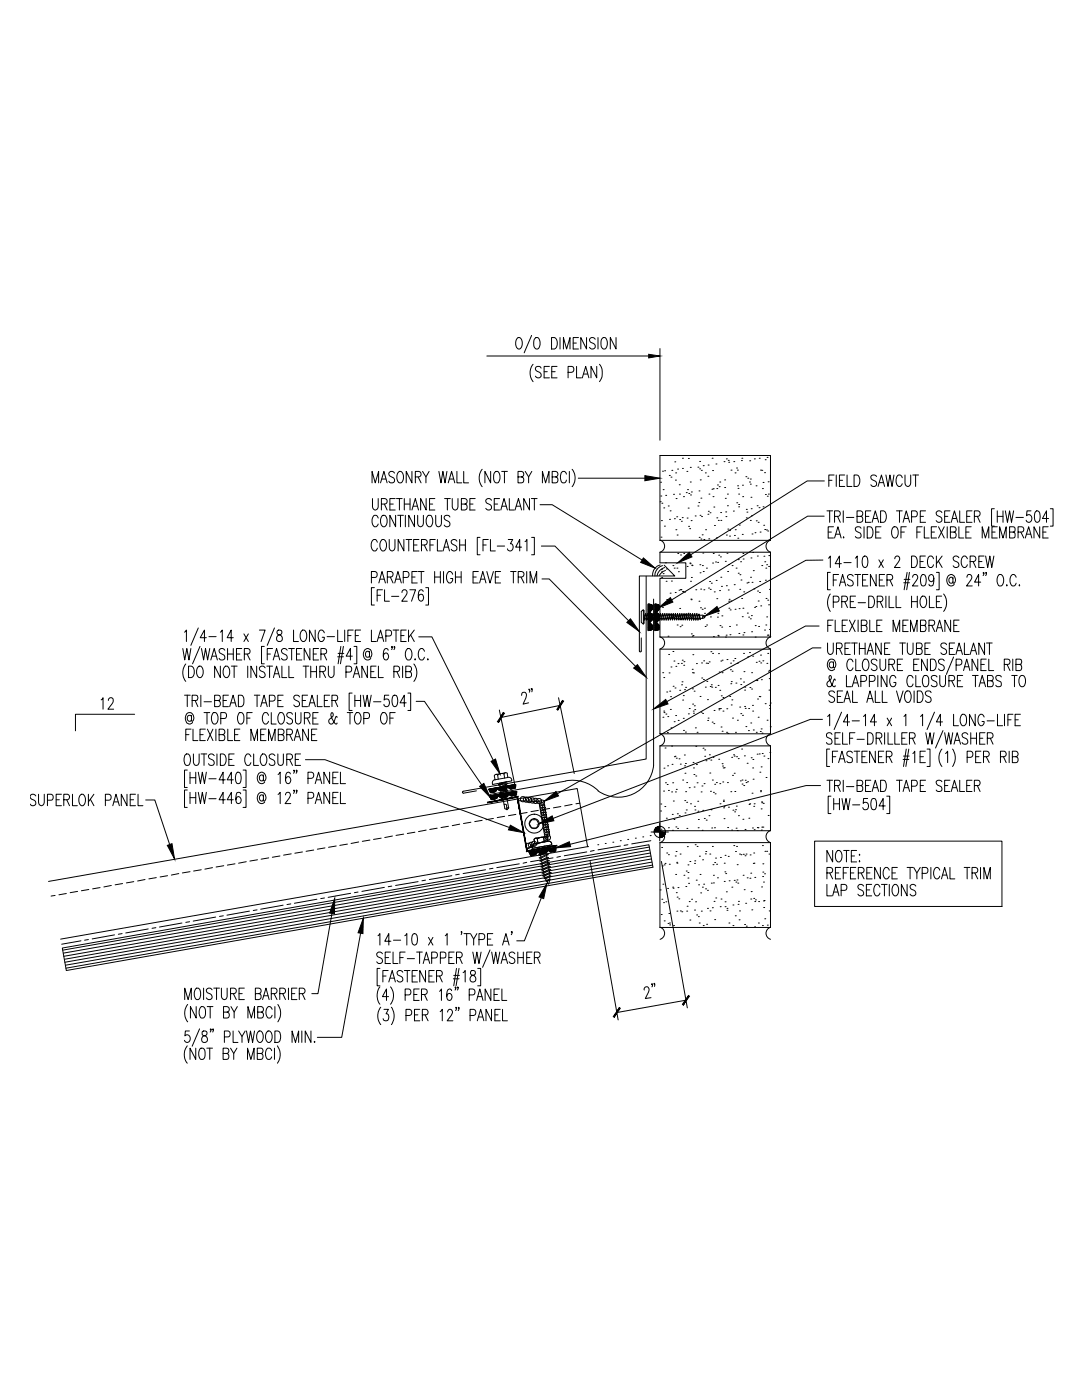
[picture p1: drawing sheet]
<svg xmlns="http://www.w3.org/2000/svg" width="216mm" height="279mm" viewBox="0 0 216 279" stroke-linecap="round" stroke-linejoin="round" font-family="sans-serif">
<g fill="none" stroke="#000" stroke-width=".2">
<path d="M97.1 71h32.3M103.2 67.5l.2-.1a1.01 1.01 0 0 1 .8 1.4l-.1 .3a.57 .57 0 0 1-.5 .6 .57 .57 0 0 1-.6-.6l-.1-.8zM106.1 66.9l-1.5 3.5M106.4 72.7a2.79 2.79 0 0 0 0 3.5M106.8 67.5l.2-.1a1.01 1.01 0 0 1 .8 1.4l-.1 .3a.55 .55 0 0 1-.3 .5 .55 .55 0 0 1-.6-.1 1.8 1.8 0 0 1 0-2zM108 73.5a.6 .6 0 0 0-.7-.4 .6 .6 0 0 0-.5 .6 1.23 1.23 0 0 0 1 .7 .58 .58 0 0 1-.2 1h-.3l-.5-.3M108.6 74.2h.6M109.6 73.1h-1v2.3h1M110.1 67.4h.5a1.43 1.43 0 0 1 0 2.3h-.5zM110.1 74.2h.7M111.2 73.1h-1.1v2.3h1.1M111.7 67.4v2.3"/>
<path d="M112.4 69.7v-2.3l.7 2.3 .6-2.3v2.3M113.4 74.3h.7l.3-.2 .1-.6-.2-.3-.9-.1v2.3M114.4 68.5h.6M115 73.1v2.3h1M115.4 67.4h-1v2.3h1M116.2 75.4l.7-2.3 .6 2.3M116.4 74.6h.8M117 67.4v2.3l-1.1-2.3v2.3M118.8 67.7a.59 .59 0 0 0-.7-.4 .59 .59 0 0 0-.5 .6l.3 .4a.95 .95 0 0 1 .9 .7 .6 .6 0 0 1-.4 .7 .6 .6 0 0 1-.8-.4M119.1 73.1v2.3l-1.2-2.3v2.3M119.3 67.4v2.3M119.6 72.7a2.96 2.96 0 0 1 0 3.5"/>
<path d="M120.2 67.5l.2-.1a1.01 1.01 0 0 1 .8 1.4l-.1 .3a.55 .55 0 0 1-.3 .5 .55 .55 0 0 1-.6-.1 1.8 1.8 0 0 1 0-2zM122.9 67.4v2.3l-1.1-2.3v2.3M131.7 69.6v18.3M74.2 96.4v-2.3l.7 2.3 .7-2.3v2.3M74.3 99.5v1.6a.58 .58 0 0 0 .6 .7 .58 .58 0 0 0 .6-.7v-1.6M75.9 96.4l.7-2.3 .6 2.3M76.2 95.6h.8M78.7 94.4a.59 .59 0 0 0-.6-.4 .59 .59 0 0 0-.5 .6l.2 .4 .8 .4a.58 .58 0 0 1-.3 1l-.5-.1-.2-.3M78.9 99.5h-1.1v2.3h1.1M79.1 99.5h1.1M79.5 94.2l.2-.1a1.03 1.03 0 0 1 .8 1.4l-.1 .3a.57 .57 0 0 1-.6 .6 .57 .57 0 0 1-.5-.6l-.1-.3a1.57 1.57 0 0 1 .3-1.3zM79.7 99.5v2.3"/>
<path d="M80.7 99.5v2.3M81.8 99.5v2.3M82.2 94.1v2.3l-1.1-2.3v2.3M82.9 95.2h.7a.56 .56 0 0 0 .4-.6 .56 .56 0 0 0-.4-.5h-.7v2.3M83.4 95.2l.6 1.2M84.3 94.1l.7 1.1v1.2M85 99.5v2.3l-1.1-2.3v2.3M85.6 94.1l-.6 1.1M86.8 99.5h-1.1v2.3h1.1M87.6 94.1l.4 2.3 .4-2.3 .4 2.3 .4-2.3M88.7 99.5h1.2M89.3 99.5v2.3"/>
<path d="M89.4 96.4l.7-2.3 .6 2.3M89.7 95.6h.8M90.2 99.5v1.6a.58 .58 0 0 0 .6 .7 .58 .58 0 0 0 .6-.7v-1.6M91.2 94.1v2.3h.9M92.5 94.1v2.3h1M94.8 99.5h-1v2.3h1M96.2 93.7a2.81 2.81 0 0 0 0 3.4M97.9 94.1v2.3l-1.1-2.3v2.3M98.1 99.8a.56 .56 0 0 0-.9-.3 .56 .56 0 0 0 .1 1 .91 .91 0 0 1 .8 .6 .6 .6 0 0 1-.5 .7 .6 .6 0 0 1-.7-.4M98.8 94.2l.2-.1a1.03 1.03 0 0 1 .8 1.4l-.1 .3a.62 .62 0 0 1-.8 .6 .62 .62 0 0 1-.4-.9 1.42 1.42 0 0 1 .3-1.3zM99.7 99.5h-1.1v2.3h1.1M100.1 94.1h1.1"/>
<path d="M100.7 94.1v2.3M101.6 99.5v2.3h1M103.4 95.2h.7a.56 .56 0 0 0 .4-.6 .56 .56 0 0 0-.4-.5h-.7v2.3h.7l.3-.2 .1-.6-.4-.4M104.8 94.1l.7 1.1v1.2M105.6 99.5v2.3l-1.1-2.3v2.3M106 99.5h1.2M106.1 94.1l-.6 1.1M106.6 99.5v2.3M108.2 96.4v-2.3l.7 2.3 .6-2.3v2.3M110.2 95.2h.7a.56 .56 0 0 0 .4-.6 .56 .56 0 0 0-.4-.5h-.7v2.3h.7l.3-.2 .1-.6-.4-.4M113 94.6a.55 .55 0 0 0-.3-.5 .55 .55 0 0 0-.6 .1 1.63 1.63 0 0 0 .2 2.2l.5-.1 .2-.5M113.6 94.1v2.3"/>
<path d="M114.2 93.7a2.81 2.81 0 0 1 0 3.4M115.4 95.4h13.3M131.7 90.9h22v16.9h-22zM131.8 96.2h.1M131.9 99h.1M132.2 94h.1M132.3 97.7h.1M132.6 94h.1M132.8 98.9h.1M133.5 94.9h.1M133.9 95.2h.1M134.1 93.9h.1"/>
<path d="M134.4 98.7h.1M134.6 92.2h.1M134.8 95.8h.1M134.8 94.4h.1M134.9 99.5h.1M135.2 93.6h.1M135.5 96.7h.1M135.6 98.6h.1M136.2 93.5h.1M136.2 91.5h.1M136.4 99.1h.1M136.9 98.3h.1"/>
<path d="M137.1 94.1h.1M137.2 97.7h.1M137.4 91.5h.1M137.4 98.5h.1M137.7 93.3h.1M137.7 96.2h.1M137.8 98.8h.1M138 98.2h.1M139.3 93.2h.1M139.5 98h.1M139.6 92.1h.1M139.6 93.6h.1"/>
<path d="M139.7 95.8h.1M139.9 99.4h.1M139.9 93.9h.1M140.3 92.9h.1M140.7 94.4h.1M141.3 95.1h.1M141.3 92.8h.1M141.5 98.6h.1M142.1 97.6h.1M142.1 91.5h.1M142.2 93.9h.1M142.3 99.1h.1"/>
<path d="M142.3 97.6h.1M142.9 92.6h.1M143 97.5h.1M143.2 96.8h.1M143.5 97.1h.1M143.6 96.2h.1M144.5 92.1h.1M144.6 95.8h.1M144.6 97.3h.1M144.7 99.5h.1M144.9 91.6h.1M145.1 98.6h.1"/>
<path d="M145.3 91.9h.1M145.4 92.3h.1M145.9 93.8h.1M146.4 92.1h.1M146.7 94.4h.1M147 93.4h.1M147.1 93.8h.1M147.2 97h.1M147.3 97.5h.1M147.4 98.6h.1M147.9 91.9h.1M148 91.5h.1"/>
<path d="M148.2 96.8h.1M148.2 99.1h.1M148.8 95.1h.1M149.2 95.4h.1M149.5 96.2h.1M149.6 92h.1M149.7 95.6h.1M149.7 96.6h.1M149.8 99.2h.1M150.5 91.6h.1M150.9 97h.1M151.5 91.5h.1"/>
<path d="M151.8 93.8h.1M152 93.9h.1M152.1 97.5h.1M152.3 96.3h.1M152.6 94.3h.1M152.7 91.8h.1M152.7 98.7h.1M153.1 91.3h.1M153.1 99h.1M153.3 96.2h.1M153.3 98.6h.1M164.5 96h-3.4l-23.3 14.7"/>
<path d="M165.4 95.9h.6M166.4 94.8h-1v2.3M166.9 94.8v2.3M167.5 95.9h.6M168.6 94.8h-1.1v2.3h1.1M169 94.8v2.3h1M170.4 94.8h.6a1.41 1.41 0 0 1 0 2.3h-.6zM174.9 95.1a.6 .6 0 0 0-.7-.3 .6 .6 0 0 0-.4 .5l.1 .3 .7 .4a.59 .59 0 0 1 .2 .9 .59 .59 0 0 1-.9 .1l-.1-.3M175.2 97.1l.7-2.3 .6 2.3M175.5 96.3h.8M176.8 94.8l.4 2.3 .4-2.3 .4 2.3 .4-2.3M180 95.3a.57 .57 0 0 0-.5-.5 .57 .57 0 0 0-.6 .5l-.1 .3a1.03 1.03 0 0 0 .8 1.5l.4-.6"/>
<path d="M180.6 94.8v1.6a.64 .64 0 0 0 .7 .7l.3-.4 .1-.3v-1.6M182.1 94.8h1.2M182.7 94.8v2.3M74.1 115.2h.8a.64 .64 0 0 0 .4-.5 .64 .64 0 0 0-.4-.6h-.8v2.2M74.7 117.3h-.6v3.4h.6M75.3 118.8h.6M75.3 108.2a.55 .55 0 0 0-.3-.5 .55 .55 0 0 0-.6 .1 1.54 1.54 0 0 0 .2 2.2 .6 .6 0 0 0 .7-.6M75.5 103.4a.57 .57 0 0 0-.9-.5 1.64 1.64 0 0 0 .1 2.2 .66 .66 0 0 0 .8-.5M75.6 116.3l.6-2.2 .7 2.2M75.8 115.6h.9M76.1 100.6h.7a.56 .56 0 0 0 .5-.6 .56 .56 0 0 0-.5-.5h-.7v2.3M76.3 102.9l.1-.1a1.1 1.1 0 0 1 .8 1.8 .57 .57 0 0 1-.6 .5 .57 .57 0 0 1-.6-.5l-.1-.9z"/>
<path d="M76.3 107.7a1.09 1.09 0 0 1 .7 1.7 .57 .57 0 0 1-.9 .4 1.58 1.58 0 0 1 .2-2.1zM76.3 117.7h-1v2.3M76.7 100.6l.5 1.2M76.7 117.7v2.3h1M77.3 115.2l1-.2 .1-.3-.1-.4-.3-.2h-.7v2.2M77.7 107.7v1.6a.64 .64 0 0 0 .6 .7l.4-.4 .1-.3v-1.6M77.8 100.6h.7M77.9 115.2l.5 1.1M78.1 119h1.5M78.8 116.3l.6-2.2 .7 2.2M78.9 102.8v2.3l-1.1-2.3v2.3M79 115.6h.8"/>
<path d="M79.4 102.8h1.1M79.9 102.8v2.3M80.2 118.3l.1-.4a.54 .54 0 0 1 .8-.1 .54 .54 0 0 1 0 .8l-.9 1.4h1.1M80.5 115.2h.7a.64 .64 0 0 0 .4-.5 .64 .64 0 0 0-.4-.6h-.7v2.2M80.6 107.7v2.3l-1.2-2.3v2.3M80.7 100.6h1.1M80.9 102.8v2.3M81 107.7h1.2M81.6 107.7v2.3M81.8 117.7h1.1l-.8 2.3M82.2 101.8l.7-2.3 .6 2.3M82.2 115.2h.6"/>
<path d="M82.5 101h.8M82.5 108.8h.7M82.7 102.8v2.3l-1.1-2.3v2.3M83.3 114.1h-1.1v2.2h1.1M83.3 102.8v1.7a.64 .64 0 0 0 .7 .6l.4-.3 .1-.3v-1.7M83.5 114.1h1.1M83.6 107.7h-1.1v2.3h1.1M84.1 114.1v2.2M84.1 108.8h.7a.57 .57 0 0 0 .5-.6 .57 .57 0 0 0-.5-.5h-.7v2.3M84.4 118v-.2l-.4-.1a1.23 1.23 0 0 0-.5 1.5l.1 .4 .4 .4a.72 .72 0 0 0 .5-.7 .72 .72 0 0 0-.5-.7l-.4 .3-.1 .3M84.7 108.8l.5 1.2M84.9 117.3h.6v3.4h-.6"/>
<path d="M85.4 102.9l.5-.1a1.57 1.57 0 0 1 0 2.3 1.02 1.02 0 0 1-.9-1.4zM85.7 100.6h.6M85.8 108.8h.7M86.7 115.2h1.2M86.7 114.1v2.2M86.9 107.7h-1.1v2.3M86.9 102.8l.1 2a.51 .51 0 0 0 .5 .3 .51 .51 0 0 0 .5-.3l.1-2M87.3 107.7v2.3h1M87.9 114.1v2.2M88.4 110l.7-2.3 .6 2.3M88.5 114.1v2.2M88.6 109.2h.9"/>
<path d="M89.8 103.2a.57 .57 0 0 0-.8-.3 .57 .57 0 0 0-.3 .7l.7 .4a.61 .61 0 0 1 .2 1 .61 .61 0 0 1-1-.2M90.3 114.6a.57 .57 0 0 0-.9-.4 1.6 1.6 0 0 0 .2 2.1 .69 .69 0 0 0 .7-.8h-.4M90.9 115.2h1.1M90.9 114.1v2.2M91.2 108a.56 .56 0 0 0-.9-.3 .56 .56 0 0 0 .1 .9l.4 .3a.61 .61 0 0 1 .2 1 .61 .61 0 0 1-1-.3M91.7 108.8h1.2M91.7 107.7v2.3M92 114.1v2.2M92.1 100.6h.7a.56 .56 0 0 0 .4-.6 .56 .56 0 0 0-.4-.5h-.7v2.3h.7l.3-.2 .1-.6-.2-.3-.2-.1M92.9 107.7v2.3M93.8 100.6h.6M94.4 115.2h.6"/>
<path d="M95.4 114.1h-1v2.2h1M95.7 116.3l.6-2.2 .7 2.2M95.8 107.2h-.6v3.5h.6M95.9 115.6h.8M96.4 108.8h.6M97.1 114.1l.7 2.2 .7-2.2M97.4 107.7h-1v2.3M97.9 107.7v2.3h.9M98.6 100.6h.7M98.8 115.2h.7M99.2 109h1.5M99.9 114.1h-1.1v2.2h1.1"/>
<path d="M99.9 101.8l.7-2.3 .6 2.3M100.2 101h.8M101.4 107.7h.9l-.5 .8a.69 .69 0 0 1 .6 .9 .69 .69 0 0 1-1 .4l-.2-.3M101.9 114.1h1.1M102.4 114.1v2.2M102.8 101.8l.6-2.3 .7 2.3M103 101h.8M103.4 115.2h.7a.57 .57 0 0 0 .5-.6 .57 .57 0 0 0-.5-.5h-.7v2.2M104 115.2l.5 1.1M104.1 109.2h-1.2l.8-1.5v2.3M104.8 108.1l.3-.4v2.3M105.1 114.1v2.2"/>
<path d="M105.8 116.3v-2.2l.6 2.2 .7-2.2v2.2M106.1 107.2h.5v3.5h-.5M107.8 100.7h2.4l17.9 11.1M108 109h2.7l14.7 14.9M108.1 115.5h1.5l17.2 17.5M128.9 115v36.5l-36.5 6.4M130.4 119.6v33.1M131.7 110.2v2.1h5.1v3.1h-5.1v11.7h22v-16.9M131.7 110.2h22M131.7 107.8a1.25 1.25 0 0 1 .9 1.2 1.25 1.25 0 0 1-.9 1.2M131.7 100.1h.1M131.7 112.7a2.09 2.09 0 0 0-1.5 2.2"/>
<path d="M131.9 107.2h.1M132 113.7h.1M132 103.9h.1M132 114.1h.1M132 115.2h.1M132.1 100.4h.1M132.2 112.9a2.08 2.08 0 0 0-1.5 2M132.3 114.5h.1M132.4 101.4h.1M132.5 112.8l2.1 2.1h-7v15M132.6 105h.1M132.6 113.3a2.13 2.13 0 0 0-1.5 1.6"/>
<path d="M132.8 112.3h.1M132.8 113.8l-.5 .3-.8 .8M132.9 116h.1M133 113.6h.1M133 119.6h.1M133.3 101h.1M133.5 120h.1M133.6 103.6h.1M133.7 118.4h.1M133.7 102h.1M134 116h.1M134.3 112.9h.1"/>
<path d="M134.5 113.4h.1M134.6 103.5h.1M134.7 118.3h.1M134.9 105.7h.1M135 103.1h.1M135.1 113.4h.1M135.1 106.8h.1M135.2 110.5h.1M135.4 114.1h.1M135.5 117.8h.1M135.6 103.7h.1M135.8 117.7h.1"/>
<path d="M135.8 110.8h.1M135.9 117.7h.1M136 104h.1M136.1 103.3h.1M136.3 118h.1M136.4 110.5h.1M136.6 118.2h.1M137.1 113h.1M137.1 103.4h.1M137.3 101.4h.1M137.4 105h.1M137.6 105.5h.1"/>
<path d="M137.7 112.4h.1M137.7 112.5h.1M137.8 116h.1M137.9 119.6h.1M137.9 119.7h.1M137.9 103.9h.1M138 115.2h.1M138 112.8h.1M138.1 112.9h.1M138.7 103h.1M138.8 117.7h.1M139.3 101h.1"/>
<path d="M139.4 100.3h.1M139.5 120h.1M139.5 107.2h.1M139.6 112.7h.1M139.7 102.8h.1M139.7 114.3h.1M139.8 117.6h.1M139.9 107.6h.1M140 103.1h.1M140.1 106.7h.1M140.2 112.9h.1M140.2 110.4h.1"/>
<path d="M140.3 114.1h.1M140.4 117.7h.1M140.4 107.7h.1M140.8 105.7h.1M141 113.4h.1M141.3 102.6h.1M141.3 102h.1M141.4 117.4h.1M141.4 107.5h.1M141.6 116h.1M141.7 102.3h.1M141.7 117.6h.1"/>
<path d="M141.9 116.4h.1M142.2 112.4h.1M142.3 110.5h.1M142.4 101.2h.1M142.5 118.1h.1M142.6 104.9h.1M142.8 112.2h.1M142.9 115.8h.1M143 107.3h.1M143 119.5h.1M143 103.3h.1M143.2 112.2h.1"/>
<path d="M143.3 103.9h.1M143.4 110.8h.1M143.6 117.9h.1M143.7 111.1h.1M143.8 102.3h.1M143.8 103.9h.1M143.8 115.2h.1M144 117h.1M144.7 112h.1M144.8 102.2h.1M144.9 103.1h.1M144.9 106.8h.1"/>
<path d="M144.9 116.9h.1M145.1 110.4h.1M145.1 100.9h.1M145.2 114.1h.1M145.2 105.6h.1M145.3 117.7h.1M145.4 120h.1M145.4 112.7h.1M145.5 119.6h.1M145.6 107h.1M145.6 105.9h.1M145.8 119.9h.1"/>
<path d="M146.1 112.9h.1M146.3 102h.1M146.5 116.7h.1M146.5 106.9h.1M146.7 105.7h.1M146.9 113.4h.1M147 100.3h.1M147.2 107.4h.1M147.3 111.7h.1M147.3 114.4h.1M147.4 101.1h.1M147.4 100.7h.1"/>
<path d="M147.5 104.8h.1M147.6 117.6h.1M147.6 114.7h.1M147.8 112.1h.1M147.9 115.8h.1M148 119.4h.1M148.1 106.7h.1M148.2 110.5h.1M148.3 111.6h.1M148.4 118.1h.1M148.9 101.7h.1M148.9 103.3h.1"/>
<path d="M149 116.3h.1M149 102.2h.1M149.3 116.2h.1M149.7 103.9h.1M149.8 115.2h.1M149.8 111.4h.1M149.9 101.5h.1M150 102.9h.1M150.1 106.6h.1M150.1 116.2h.1M150.2 110.3h.1M150.3 113.9h.1"/>
<path d="M150.4 117.5h.1M150.7 106.3h.1M150.9 103.9h.1M151.1 100.9h.1M151.1 111h.1M151.2 118h.1M151.3 119.9h.1M151.3 104.2h.1M151.5 101.3h.1M151.5 118.3h.1M151.6 116h.1M151.7 106.2h.1"/>
<path d="M152 112.9h.1M152.3 101.1h.1M152.4 104.8h.1M152.4 111h.1M152.6 112.1h.1M152.6 105.7h.1M152.7 115.8h.1M152.8 113.4h.1M152.9 119.4h.1M152.9 105.8h.1M153 112.7h.1M153.2 106h.1"/>
<path d="M153.2 119.8h.1M153.4 113h.1M153.4 110.9h.1M153.5 117.6h.1M153.8 107.8a1.25 1.25 0 0 0-.9 1.2 1.25 1.25 0 0 0 .9 1.2M164.2 111.8h-3.4l-17.5 9.7M164.5 103h-3.4l-27.1 16.7M165 102h1.1M165.3 106.2h.6M165.3 111.4l.4-.4v2.3M165.6 102v2.2M165.7 118.5a2.98 2.98 0 0 0 0 3.5"/>
<path d="M165.7 114.2h-.6v3.5h.6M166.3 115.8h.6M166.3 105.1h-1v2.3h1M166.5 103.1h.8a.58 .58 0 0 0 .4-.6 .58 .58 0 0 0-.4-.5h-.8v2.2M166.5 107.4l.7-2.3 .6 2.3M166.8 106.6h.8M167.1 103.1l.6 1.1M167.3 114.7h-1v2.2M167.5 116.9l.6-2.2 .7 2.2M167.7 116.2h.9M167.9 112.5h-1.2l.8-1.5v2.3M168.3 102v2.2"/>
<path d="M168.3 107.2v.2zM168.4 112.3h1.4M168.9 103.3h1.5M170.3 115a.56 .56 0 0 0-.9-.3 .56 .56 0 0 0 0 .9 .91 .91 0 0 1 .9 .7 .6 .6 0 0 1-.5 .6 .6 .6 0 0 1-.7-.3M170.6 114.7h1.1M170.7 111.4l.4-.4v2.3M170.7 119h-1v2.3h1M171 103.1h.7a.57 .57 0 0 0 .5-.6 .57 .57 0 0 0-.5-.5h-.7v2.2h.7l.4-.2 .1-.5-.2-.4h-.3M171.1 114.7v2.2M171.8 105.4a.61 .61 0 0 0-.6-.3 .61 .61 0 0 0-.5 .5 1.06 1.06 0 0 0 .9 .8 .59 .59 0 0 1-.2 1l-.6-.1-.1-.2M172.1 115.8h.6M172.3 111.1l.4-.1a1.61 1.61 0 0 1 0 2.3h-.2a1.1 1.1 0 0 1-.5-1.4z"/>
<path d="M172.4 105.1v2.3M172.7 103.1h.7M173 105.1h.6a1.32 1.32 0 0 1 0 2.3h-.6zM173.2 114.7h-1.1v2.2h1.1M173.3 119h.6a1.36 1.36 0 0 1 0 2.3h-.6zM173.8 102h-1.1v2.2h1.1M174 104.2l.7-2.2 .6 2.2M174.3 103.5h.8M174.7 106.2h.7M174.8 114.7v2.2l-1.1-2.2v2.2M175.4 111.7l.9 1.6M175.5 115.8h.6"/>
<path d="M175.7 102h.6a1.43 1.43 0 0 1 0 2.2h-.6zM175.8 105.1h-1.1v2.3h1.1M176.3 111.7l-.9 1.6M176.5 114.7h-1v2.2h1M176.8 119v2.3M177 115.8h.7l.4-.5a.56 .56 0 0 0-.4-.6h-.7v2.2M177.4 119v2.3h1M177.6 115.8l.5 1.1M178.3 105.2a.68 .68 0 0 1 .7 .1 .68 .68 0 0 1 .2 .7 .97 .97 0 0 1-.8 1.4 1.52 1.52 0 0 1-.1-2.2zM178.5 111.5v-.1a.49 .49 0 0 1 .9-.3v.1a.82 .82 0 0 1-.1 1l-.8 1.1h1.1M178.8 119v2.3h1M178.9 102h1.1"/>
<path d="M179.5 102v2.2M179.8 106.2h.7M180.2 104.2l.6-2.2 .7 2.2M180.3 116.3h1.2M180.4 115.6h1.2M180.5 103.5h.8M180.8 105.1h-1v2.3M181 114.2l-.6 3.5M181.5 114.2l-.6 3.5M181.9 111h.5a1.37 1.37 0 0 1 0 2.3h-.5zM181.9 103.1h.8a.64 .64 0 0 0 .4-.6 .64 .64 0 0 0-.4-.5h-.8v2.2M181.9 119v2.3"/>
<path d="M182.1 115.2l.1-.3a.54 .54 0 0 1 .8-.1 .54 .54 0 0 1 0 .7l-.9 1.4h1.1M183 106.2h.6M183 119v2.3M183.6 112.1h.6M183.6 103.1h.7M183.9 119.1l.2-.1a1.1 1.1 0 0 1 .7 1.7 .57 .57 0 0 1-.6 .6 .57 .57 0 0 1-.5-.6l-.1-.9zM183.9 114.8l.4-.1a1.42 1.42 0 0 1 .4 1.8l-.1 .4h-.5a1.39 1.39 0 0 1-.3-1.8zM184 105.1h-1v2.3M184.4 105.1v2.3h1M184.6 111h-1v2.3h1M184.7 102h-1.1v2.2h1.1M185.4 119v2.3h1"/>
<path d="M185.8 106.2h.7M186.3 111.5a.55 .55 0 0 0-.4-.5 .55 .55 0 0 0-.5 .1 1.63 1.63 0 0 0 .1 2.2 .6 .6 0 0 0 .8-.6M186.3 115.4l-.2 .6a.68 .68 0 0 1-.9-.5 .68 .68 0 0 1 .6-.8h.1a1.01 1.01 0 0 1 .4 1.3l-.2 .9a.48 .48 0 0 1-.7-.3M186.8 114.2h.6v3.5h-.6M186.8 111v2.3M186.9 105.1h-1.1v2.3h1.1M187.2 111.9l.8 1.4M187.3 105.1l1.1 2.3M187.9 119h-1.1v2.3h1.1M187.9 102.3a.59 .59 0 0 0-.6-.4 .59 .59 0 0 0-.5 .6l.3 .4a.95 .95 0 0 1 .8 .7 .6 .6 0 0 1-.4 .6 .6 .6 0 0 1-.7-.3M188 111l-1.2 1.5M188.3 118.5a2.81 2.81 0 0 1 0 3.5"/>
<path d="M188.4 105.1l-1.1 2.3M188.5 103.1h.6M189 105.1v2.3M189.6 102h-1.1v2.2h1.1M189.6 106.2h.8a.54 .54 0 0 0 .4-.5 .54 .54 0 0 0-.4-.6h-.8v2.3h.8l.3-.2 .1-.6-.4-.4M189.8 104.2l.6-2.2 .7 2.2M190.1 103.5h.8M190.1 115.5l-.2-.3a.59 .59 0 0 0-.6 .6 .59 .59 0 0 0 .6 .6l.2-.3M190.1 115.2v1.1l.3 .1a1.07 1.07 0 0 0-.7-1.7 1.18 1.18 0 0 0-.8 1.2 1.18 1.18 0 0 0 1 1l.5-.3M191.3 111.3a.59 .59 0 0 0-.6-.4 .59 .59 0 0 0-.5 .6l.2 .4 .6 .3a.59 .59 0 0 1 .3 .8 .59 .59 0 0 1-.9 .1l-.2-.2M191.3 105.1v2.3h1M191.5 102v2.2h1"/>
<path d="M192.7 106.2h.7M192.9 103.1h.6M192.9 115.2l.1-.3a.53 .53 0 0 1 .8-.1 .53 .53 0 0 1 0 .7l-.9 1.4h1.1M193 111.5a.57 .57 0 0 0-.5-.5 .57 .57 0 0 0-.6 .5v1.2a.57 .57 0 0 0 .6 .6 .57 .57 0 0 0 .5-.6M193.6 112.1h.7a.58 .58 0 0 0 .4-.6 .58 .58 0 0 0-.4-.5h-.7v2.3M193.8 105.1h-1.1v2.3h1.1M194 102h-1.1v2.2h1.1M194.2 112.1l.5 1.2M194.4 103.1h.8a.58 .58 0 0 0 .4-.6 .58 .58 0 0 0-.4-.5h-.8v2.2M195 103.1l.6 1.1M195.3 112.1h.6M195.7 116.2h-1.2l.8-1.5v2.2"/>
<path d="M196 107.4v-2.3l.6 2.3 .7-2.3v2.3M196.3 114.4h-.1v-.2l.1 .2-.1 .5M196.4 111h-1.1v2.3h1.1M196.7 111l.4 2.3 .4-2.3 .4 2.3 .4-2.3M196.8 114.4h-.1l.1-.2v.2l-.1 .5M197.9 106.2h.7M198.4 101.5h-.5v3.5h.5M199 105.1h-1.1v2.3h1.1M199 103.1h1.1M199 102v2.2M199.2 114.8l.2-.1a1.02 1.02 0 0 1 .9 1.4l-.1 .3a.59 .59 0 0 1-1 .5l-.2-.8v-.6zM199.5 107.4v-2.3l.6 2.3 .7-2.3v2.3"/>
<path d="M200.1 102v2.2M200.6 102l.4 2.2 .5-2.2 .3 2.2 .5-2.2M200.9 116.7v.2zM201.5 106.2h.7a.55 .55 0 0 0 .4-.5 .55 .55 0 0 0-.4-.6h-.7v2.3h.7l.3-.2v-.8l-.3-.2M202.7 103.3h1.5M202.8 115.2a.57 .57 0 0 0-.6-.6 .57 .57 0 0 0-.6 .6v1.2a.57 .57 0 0 0 .6 .6 .57 .57 0 0 0 .6-.6M203.1 106.2h.8a.54 .54 0 0 0 .4-.5 .54 .54 0 0 0-.4-.6h-.8v2.3M203.4 116.7v.2zM203.7 106.2l.6 1.2M204.6 107.4l.7-2.3 .6 2.3M204.8 106.6h.8M205.7 102h-.8l-.1 .9a.69 .69 0 0 1 1 .1 .69 .69 0 0 1 0 .9 .55 .55 0 0 1-.5 .3 .55 .55 0 0 1-.5-.4"/>
<path d="M206.7 102.1l.3-.1a1.1 1.1 0 0 1 .5 1.3l-.2 .8-.4 .1a1.78 1.78 0 0 1-.2-2.1zM207.5 105.1v2.3l-1.2-2.3v2.3M208.1 106.2h.6M209.2 105.1h-1.1v2.3h1.1M209.2 103.5h-1.2l.8-1.5v2.2M209.6 101.5h.5v3.5h-.5M20.2 139.7l.4-.5v2.3M21.6 139.8l.1-.3a.54 .54 0 0 1 .8-.1 .54 .54 0 0 1 0 .7l-1 1.4h1.2M36.5 129.4l.4 2.3 .4-2.3 .4 2.3 .4-2.3M36.8 126.2l.4-.5v2.3M36.8 138.7h1.2M37.1 132.5a2.81 2.81 0 0 0 0 3.5"/>
<path d="M37.4 138.7v2.3M37.6 132.9h.6a1.37 1.37 0 0 1 0 2.3h-.6zM38.3 139.8l1.1-.1 .1-.3-.1-.6-1.1-.1v2.3M38.9 139.8l.6 1.2M39.6 133.1l.1-.2a1.03 1.03 0 0 1 .8 1.5v.3a.57 .57 0 0 1-.9 .4l-.4-.7a1.57 1.57 0 0 1 .4-1.3zM39.6 125.3l-1.5 3.5M39.9 129l-1.5 3.5M40.1 138.7v2.3M40.2 129.4l.4 2.3 .4-2.3 .4 2.3 .5-2.3M41.2 127.3h-1.3l.9-1.6v2.3M41.7 127.1h1.4M42.1 131.7l.6-2.3 .7 2.3"/>
<path d="M42.3 131h.8M42.8 139.8h.7a.54 .54 0 0 0 .5-.5 .54 .54 0 0 0-.5-.6h-.7v2.3h.7a.65 .65 0 0 0 .5-.6 .65 .65 0 0 0-.5-.6M44 126.2l.4-.5v2.3M44 132.9v2.3l-1.2-2.3v2.3M44.5 139.8h.7M44.9 129.8a.59 .59 0 0 0-.7-.4 .59 .59 0 0 0-.5 .6l.2 .3 .8 .4a.58 .58 0 0 1-.3 1l-.5-.1-.2-.2M44.9 133.1l.1-.2a1.03 1.03 0 0 1 .8 1.5l-.1 .3a.57 .57 0 0 1-.8 .4l-.4-.7a1.57 1.57 0 0 1 .4-1.3zM45.4 129.4v2.3M45.4 130.5h1.2M45.6 138.7h-1.1v2.3h1.1M46.2 132.9h1.1M46.6 127.3h-1.3l.8-1.6v2.3"/>
<path d="M46.6 129.4v2.3M46.7 132.9v2.3M47.2 130.5h.7M47.6 138.7h.5a1.38 1.38 0 0 1 .4 2l-.4 .3h-.5zM48.2 129.4h-1v2.3h1M48.7 126.5l.9 1.5M48.8 130.5h.7a.56 .56 0 0 0 .4-.5 .56 .56 0 0 0-.4-.6h-.7v2.3M49.3 130.5l.6 1.2M49.4 132.9v2.3M49.6 126.5l-.9 1.5M50.7 138.7h1.1M51.2 132.9v2.3l-1.1-2.3v2.3"/>
<path d="M51.3 138.7v2.3M51.8 125.7h1.1l-.8 2.3M52.7 129h-.5v3.5h.5M52.9 133.3a.6 .6 0 0 0-.7-.4 .6 .6 0 0 0-.4 .6l.1 .3 .7 .3a.61 .61 0 0 1 .1 1 .61 .61 0 0 1-.9-.2M53.2 132.9h1.2M53.3 130.5h.7M53.7 139.9h.8l.3-.2 .1-.5-.2-.4-1-.1v2.3M53.8 132.9v2.3M54.4 129.4h-1.1v2.3M54.5 131.7l.7-2.3 .6 2.3M54.6 135.2l.6-2.3 .6 2.3M54.8 125.3l-1.5 3.5"/>
<path d="M54.8 131h.8M54.8 134.5h.8M55.4 125.9a.56 .56 0 0 0 .1 .7 .71 .71 0 0 1 .8 .7 .71 .71 0 0 1-.7 .7 .75 .75 0 0 1-.4-.8 .75 .75 0 0 1 .8-.6 .48 .48 0 0 0 .3-.4 .48 .48 0 0 0-.4-.5zM55.4 139.8h.7M56.2 132.9v2.3h1M56.5 138.7h-1.1v2.3h1.1M57.3 129.8a.59 .59 0 0 0-.7-.4 .59 .59 0 0 0-.4 .6l.1 .3 .8 .4a.58 .58 0 0 1-.2 1l-.6-.1-.1-.2M57.6 129.4h1.1M57.6 132.9v2.3h1M58.2 129.4v2.3M58.6 125.7v2.3h.9M59.2 130.5h.6"/>
<path d="M59.8 139.1a.59 .59 0 0 0-.7-.4 .59 .59 0 0 0-.5 .6l.2 .3 .6 .3a.59 .59 0 0 1 .3 .9 .59 .59 0 0 1-.9 .1l-.2-.2M60.2 125.9l.2-.2a1.03 1.03 0 0 1 .8 1.5l-.1 .3a.57 .57 0 0 1-.6 .5 .57 .57 0 0 1-.5-.5l-.1-.3a1.57 1.57 0 0 1 .3-1.3zM60.2 129.4h-1v2.3h1M60.3 139.8h.7M60.5 132.9h1.1M61 132.9v2.3M61.4 138.7h-1.1v2.3h1.1M61.8 129.4v2.3l-1.1-2.3v2.3M62 132.9v2.3M62 134h1.1M62.5 130.5h.6M62.9 125.7v2.3l-1.1-2.3v2.3"/>
<path d="M63.1 132.9v2.3M63.3 138.7v2.3h1M63.6 129.4h-1.1v2.3h1.1M63.8 134h.7a.56 .56 0 0 0 .5-.5 .56 .56 0 0 0-.5-.6h-.7v2.3M64 130.5h.8a.56 .56 0 0 0 .4-.5 .56 .56 0 0 0-.4-.6h-.8v2.3M64.4 134l.6 1.2M64.6 130.5l.6 1.2M64.7 126.3a.6 .6 0 0 0-.9-.4 1.63 1.63 0 0 0 .2 2.1 .68 .68 0 0 0 .7-.8h-.4M64.7 139.8h.6M65.3 127.1h1.4M65.5 132.9v1.7a.58 .58 0 0 0 .6 .6 .58 .58 0 0 0 .6-.6v-1.7M65.8 138.7h-1.1v2.3h1.1"/>
<path d="M66.2 139.8l1.1-.1 .1-.3-.1-.6-1.1-.1v2.3M66.8 139.8l.6 1.2M67.4 125.7v2.3h1M67.4 131.1h1.1M67.5 130.4h1.1M68 129l-.5 3.5M68.5 129l-.6 3.5M68.8 125.7v2.3M69 134.1l1-.1 .2-.3-.2-.6-1-.2v2.3M69.4 126.8h.6M70.3 138.3h-.6v3.5h.6M70.3 131h-1.2l.8-1.6v2.3"/>
<path d="M70.5 125.7h-1.1v2.3M70.5 135.2l.6-2.3 .7 2.3M70.6 129h.6v3.5h-.6M70.7 134.5h.8M70.8 139.8h1.2M70.8 138.7v2.3M70.9 126.8h.6M72 125.7h-1.1v2.3h1.1M72 138.7v2.3M72.5 138.7l.3 2.3 .5-2.3 .3 2.3 .5-2.3M73.3 132.9v2.3l-1.1-2.3v2.3M73.7 130.3l-.2-.3a.45 .45 0 0 0-.6 .4l.2 .7 .4 .1 .2-.3"/>
<path d="M73.7 130l.1 1.2a.68 .68 0 0 0 .3-1.1 .82 .82 0 0 0-.9-.7 .82 .82 0 0 0-.7 1 .93 .93 0 0 0 .3 1.1 .93 .93 0 0 0 1.1 0l.1-.1M74 134h.6M74.1 125.7v2.3h1M75 132.9h-1v2.3h1M75.3 128l.6-2.3 .7 2.3M75.5 132.9v2.3h1M75.5 127.3h.8M77 126.9l1-.1 .1-.3-.1-.5-.3-.3h-.7v2.3M77.5 129.8l-.1-.2-.4-.2a1.48 1.48 0 0 0-.4 2l.1 .2a.68 .68 0 0 0 .9-.5 .68 .68 0 0 0-.5-.8 .56 .56 0 0 0-.6 .7M77.6 138.7h-.9v1a.58 .58 0 0 1 .9 .1l.1 .3a.64 .64 0 0 1-.2 .8 .64 .64 0 0 1-.8 0l-.1-.3M78.3 129.1h-.2l.1-.1-.1 .6M78.4 125.7h1.2"/>
<path d="M78.5 138.8l.4-.1a1.1 1.1 0 0 1 .5 1.4l-.3 .8-.4 .1a1.83 1.83 0 0 1-.2-2.2zM78.6 134h.8a.58 .58 0 0 0 .4-.5 .58 .58 0 0 0-.4-.6h-.8v2.3M78.8 129.1h-.2l.1-.1 .1 .1-.2 .5M79 125.7v2.3M79.2 134l.5 1.2M80 126.8h.6M80.3 132.9v2.3M81 134h.7a.56 .56 0 0 0 .4-.5 .56 .56 0 0 0-.4-.6h-.7v2.3h.7l.3-.2 .1-.5-.2-.4-.2-.1M81.1 125.7h-1.1v2.3h1.1M81.2 129.6l.2-.2a1.02 1.02 0 0 1 .8 1.5l-.1 .3a.57 .57 0 0 1-.9 .4l-.3-.7a1.57 1.57 0 0 1 .3-1.3zM81.4 138.3h.5v3.5h-.5M81.5 125.7v2.3"/>
<path d="M81.9 126.7l.8 1.3M82.6 132.5a2.81 2.81 0 0 1 0 3.5M82.7 125.7l-1.2 1.6M82.8 131.5v.2zM83 140h1.7l11.4 16.6M83.6 127.1h2.6l12.2 24.6M84.7 130a.57 .57 0 0 0-.9-.4 1.52 1.52 0 0 0 .2 2.1 .58 .58 0 0 0 .7-.5M85.4 131.5v.2zM104.1 138.8l.2-.6 .6 .1a.91 .91 0 0 1 0 1l-.5 1.2 1.1-.2M105.6 137.6v.1l-.1-.1 .2 .2-.1 .3M106.2 137.5l-.1 .1-.1-.1v-.1l.2 .1-.1 .6M111.4 139.2l3.2 15.2"/>
<path d="M127.6 129.9l.2 .2 .2-.2M128 122l.4-.3v2.8l-.4-.3zM128 127.3v2.6M128.4 121.7l.1 .2v2.4l-.1 .2M128.5 123.4h.1M128.5 122.8h.3M128.5 122.8l.2 .8-.1 .2-.1-.5M128.7 123.4h.3M128.8 122.4l.4 1.2-.1 .2-.3-1.2zM128.9 122.8h.3M129.1 123.4h.3M129.3 122.4l.3 1.2-.1 .2-.3-1.2z"/>
<path d="M129.3 120.5l.7 .2v.9l-.5 .6 .5 .5v1l-.5 .5 .5 .6v.9l-.7 .2zM129.3 123.2h.1M129.3 123.1h.1M129.3 122.9h.1M129.3 122.8h.1M129.3 122.6h.1M129.3 122.5h.1M129.3 122.4h.1M129.3 122.2h.1M129.3 122.1h.1M129.3 121.9h.1M129.3 121.8h.1"/>
<path d="M129.3 121.6h.1M129.3 121.5h.1M129.3 121.3h.1M129.3 121.2h.1M129.3 121h.1M129.3 120.9h.1M129.3 120.8h.1M129.3 120.6h.1M129.3 123.3h.1M129.3 123.5h.1M129.3 123.6h.1M129.3 123.8h.1"/>
<path d="M129.3 123.9h.1M129.3 124.1h.1M129.3 124.2h.1M129.3 124.3h.1M129.3 124.5h.1M129.3 124.6h.1M129.3 124.8h.1M129.3 124.9h.1M129.3 125.1h.1M129.3 125.2h.1M129.3 125.3h.1M129.3 125.5h.1"/>
<path d="M129.3 125.6h.1M129.3 125.7h.1M129.4 123.2h.1M129.4 123.1h.1M129.4 123h.1M129.4 122.9h.1M129.4 122.8h.1M129.4 122.7h.1M129.4 122.6h.1M129.4 122.5h.1M129.4 122.4h.1M129.4 122.3h.1"/>
<path d="M129.4 122.2h.1M129.4 122.1h.1M129.4 122h.1M129.4 121.9h.1M129.4 121.8h.1M129.4 121.7h.1M129.4 121.6h.1M129.4 121.5h.1M129.4 121.4h.1M129.4 121.3h.1M129.4 121.2h.1M129.4 121.1h.1"/>
<path d="M129.4 121h.1M129.4 120.9h.1M129.4 120.8h.1M129.4 120.7h.1M129.4 120.6h.1M129.4 123.3h.1M129.4 123.4h.1M129.4 123.5h.1M129.4 123.6h.1M129.4 123.7h.1M129.4 123.8h.1M129.4 123.9h.1"/>
<path d="M129.4 124h.1M129.4 124.1h.1M129.4 124.2h.1M129.4 124.3h.1M129.4 124.4h.1M129.4 124.5h.1M129.4 124.6h.1M129.4 124.8h.1M129.4 124.9h.1M129.4 125h.1M129.4 125.1h.1M129.4 125.2h.1"/>
<path d="M129.4 125.3h.1M129.4 125.4h.1M129.4 125.5h.1M129.4 125.6h.1M129.4 125.7h.1M129.4 125.8h.1M129.4 122.8h.3M129.4 124.7h.1M129.5 123.1h.1M129.5 123h.1M129.5 122.9h.1M129.5 122.7h.1"/>
<path d="M129.5 122.6h.1M129.5 122.4h.1M129.5 122.3h.1M129.5 122.1h.1M129.5 122h.1M129.5 121.8h.1M129.5 121.7h.1M129.5 121.6h.1M129.5 121.4h.1M129.5 121.3h.1M129.5 121.1h.1M129.5 121h.1"/>
<path d="M129.5 120.8h.1M129.5 120.7h.1M129.5 123.3h.1M129.5 123.4h.1M129.5 123.5h.1M129.5 123.7h.1M129.5 123.8h.1M129.5 124h.1M129.5 124.1h.1M129.5 124.3h.1M129.5 124.4h.1M129.5 124.6h.1"/>
<path d="M129.5 124.7h.1M129.5 124.9h.1M129.5 125h.1M129.5 125.1h.1M129.5 125.3h.1M129.5 125.4h.1M129.5 125.5h.1M129.5 125.7h.1M129.5 123.2h.1M129.5 122.8h.1M129.5 122.5h.1M129.5 122.2h.1"/>
<path d="M129.5 121.9h.1M129.5 121.5h.1M129.5 121.2h.1M129.5 120.9h.1M129.5 120.6h.1M129.5 123.6h.1M129.5 123.9h.1M129.5 124.2h.1M129.5 124.5h.1M129.5 124.8h.1M129.5 125.2h.1M129.5 125.6h.1"/>
<path d="M129.5 123.4h.3M129.6 123.1h.1M129.6 123h.1M129.6 122.9h.1M129.6 122.7h.1M129.6 122.6h.1M129.6 122.4h.1M129.6 122.3h.1M129.6 122h.1M129.6 121.8h.1M129.6 121.7h.1M129.6 121.6h.1"/>
<path d="M129.6 121.4h.1M129.6 121.1h.1M129.6 121h.1M129.6 120.8h.1M129.6 120.7h.1M129.6 123.3h.1M129.6 123.4h.1M129.6 123.5h.1M129.6 123.7h.1M129.6 123.8h.1M129.6 124h.1M129.6 124.1h.1"/>
<path d="M129.6 124.4h.1M129.6 124.6h.1M129.6 124.9h.1M129.6 125h.1M129.6 125.1h.1M129.6 125.3h.1M129.6 125.4h.1M129.6 125.7h.1M129.6 121.3h.1M129.6 124.7h.1M129.6 125.5h.1M129.7 123.2h.1"/>
<path d="M129.7 123.1h.1M129.7 122.9h.1M129.7 122.8h.1M129.7 122.6h.1M129.7 122.5h.1M129.7 122.4h.1M129.7 121.9h.1M129.7 121.8h.1M129.7 121.6h.1M129.7 121.5h.1M129.7 121.3h.1M129.7 121.2h.1"/>
<path d="M129.7 121h.1M129.7 120.9h.1M129.7 120.8h.1M129.7 120.6h.1M129.7 123.3h.1M129.7 123.5h.1M129.7 123.6h.1M129.7 123.8h.1M129.7 123.9h.1M129.7 124.1h.1M129.7 124.5h.1M129.7 124.6h.1"/>
<path d="M129.7 124.8h.1M129.7 124.9h.1M129.7 125.1h.1M129.7 125.2h.1M129.7 125.3h.1M129.7 125.5h.1M129.7 125.6h.1M129.7 125.7h.1M129.7 123h.1M129.7 122.7h.1M129.7 121.7h.1M129.7 121.4h.1"/>
<path d="M129.7 121.1h.1M129.7 120.7h.1M129.7 123.4h.1M129.7 123.7h.1M129.7 124h.1M129.7 124.7h.1M129.7 125h.1M129.7 125.4h.1M129.7 122.4l.3 1.2-.1 .2-.3-1.2zM129.8 123.1h.1M129.8 123h.1M129.8 122.9h.1"/>
<path d="M129.8 122.7h.1M129.8 122.6h.1M129.8 121.8h.1M129.8 121.7h.1M129.8 121.6h.1M129.8 121.4h.1M129.8 121.1h.1M129.8 121h.1M129.8 120.8h.1M129.8 120.7h.1M129.8 123.3h.1M129.8 123.4h.1"/>
<path d="M129.8 123.5h.1M129.8 123.7h.1M129.8 123.8h.1M129.8 124.6h.1M129.8 124.9h.1M129.8 125h.1M129.8 125.1h.1M129.8 125.3h.1M129.8 125.4h.1M129.8 125.7h.1M129.8 122.8h.3M129.8 123.2h.1"/>
<path d="M129.8 122.8h.1M129.8 122.5h.1M129.8 121.5h.1M129.8 121.3h.1M129.8 121.2h.1M129.8 120.9h.1M129.8 123.6h.1M129.8 123.9h.1M129.8 124.8h.1M129.8 125.2h.1M129.8 125.5h.1M129.8 125.6h.1"/>
<path d="M129.9 123.2h.1M129.9 123.1h.1M129.9 122.9h.1M129.9 122.8h.1M129.9 122.6h.1M129.9 121.8h.1M129.9 121.6h.1M129.9 121.5h.1M129.9 121.3h.1M129.9 121.2h.1M129.9 121h.1M129.9 120.9h.1"/>
<path d="M129.9 120.8h.1M129.9 123.3h.1M129.9 123.5h.1M129.9 123.6h.1M129.9 123.8h.1M129.9 124.6h.1M129.9 124.8h.1M129.9 124.9h.1M129.9 125.1h.1M129.9 125.2h.1M129.9 125.3h.1M129.9 125.5h.1"/>
<path d="M129.9 125.6h.1M129.9 123h.1M129.9 122.7h.1M129.9 121.7h.1M129.9 121.4h.1M129.9 121.1h.1M129.9 120.7h.1M129.9 123.4h.1M129.9 123.7h.1M129.9 124.7h.1M129.9 125h.1M129.9 125.4h.1"/>
<path d="M129.9 125.7h.1M129.9 123.4h.3M130 123.1h.1M130 123h.1M130 122.9h.1M130 122.7h.1M130 121.6h.1M130 121.4h.1M130 121.3h.1M130 121.1h.1M130 121h.1M130 120.8h.1"/>
<path d="M130 123.3h.1M130 123.4h.1M130 123.5h.1M130 123.7h.1M130 124.9h.1M130 125h.1M130 125.1h.1M130 125.3h.1M130 125.4h.1M130 125.5h.1M130 123.2h.1M130 122.8h.1"/>
<path d="M130 121.5h.1M130 121.2h.1M130 120.9h.1M130 123.6h.1M130 124.8h.1M130 125.2h.1M130 125.6h.1M130.1 122.4l.4 1.2-.2 .2-.3-1.2zM130.2 122.8h.3M130.4 123.4h.3M130.5 122.4l.4 1.2-.1 .2-.3-1.2zM130.6 122.8h.3"/>
<path d="M130.7 120.5l.7 .2v.9l-.6 .6 .6 .5v1l-.6 .5 .6 .6v.9l-.7 .2zM130.7 123.2h.1M130.7 123.1h.1M130.7 122.9h.1M130.7 122.8h.1M130.7 122.6h.1M130.7 122.5h.1M130.7 122.4h.1M130.7 122.2h.1M130.7 122.1h.1M130.7 121.9h.1M130.7 121.8h.1"/>
<path d="M130.7 121.6h.1M130.7 121.5h.1M130.7 121.3h.1M130.7 121.2h.1M130.7 121h.1M130.7 120.9h.1M130.7 120.8h.1M130.7 120.6h.1M130.7 123.3h.1M130.7 123.5h.1M130.7 123.6h.1M130.7 123.8h.1"/>
<path d="M130.7 123.9h.1M130.7 124.1h.1M130.7 124.2h.1M130.7 124.3h.1M130.7 124.5h.1M130.7 124.6h.1M130.7 124.8h.1M130.7 124.9h.1M130.7 125.1h.1M130.7 125.2h.1M130.7 125.3h.1M130.7 125.5h.1"/>
<path d="M130.7 125.6h.1M130.7 125.7h.1M130.7 123h.1M130.7 122.7h.1M130.7 122.3h.1M130.7 122h.1M130.7 121.7h.1M130.7 121.4h.1M130.7 121.1h.1M130.7 120.7h.1M130.7 123.4h.1M130.7 123.7h.1"/>
<path d="M130.7 124h.1M130.7 124.4h.1M130.7 125h.1M130.7 125.4h.1M130.7 125.8h.1M130.8 123.1h.1M130.8 123h.1M130.8 122.9h.1M130.8 122.7h.1M130.8 122.6h.1M130.8 122.4h.1M130.8 122.3h.1"/>
<path d="M130.8 122.1h.1M130.8 122h.1M130.8 121.8h.1M130.8 121.7h.1M130.8 121.6h.1M130.8 121.4h.1M130.8 121.3h.1M130.8 121.1h.1M130.8 121h.1M130.8 120.8h.1M130.8 120.7h.1M130.8 120.6h.1"/>
<path d="M130.8 123.3h.1M130.8 123.4h.1M130.8 123.5h.1M130.8 123.7h.1M130.8 123.8h.1M130.8 124h.1M130.8 124.1h.1M130.8 124.3h.1M130.8 124.4h.1M130.8 124.6h.1M130.8 124.7h.1M130.8 124.9h.1"/>
<path d="M130.8 125h.1M130.8 125.1h.1M130.8 125.3h.1M130.8 125.4h.1M130.8 125.5h.1M130.8 125.7h.1M130.8 125.8h.1M130.8 123.2h.1M130.8 122.8h.1M130.8 122.5h.1M130.8 122.2h.1M130.8 121.9h.1"/>
<path d="M130.8 121.5h.1M130.8 121.2h.1M130.8 120.9h.1M130.8 123.6h.1M130.8 123.9h.1M130.8 124.2h.1M130.8 124.5h.1M130.8 124.8h.1M130.8 125.2h.1M130.8 125.6h.1M130.8 123.4h.3M130.9 123.2h.1"/>
<path d="M130.9 123.1h.1M130.9 122.9h.1M130.9 122.8h.1M130.9 122.6h.1M130.9 122.5h.1M130.9 122.4h.1M130.9 122.2h.1M130.9 122.1h.1M130.9 121.9h.1M130.9 121.8h.1M130.9 121.6h.1M130.9 121.5h.1"/>
<path d="M130.9 121.3h.1M130.9 121.2h.1M130.9 121h.1M130.9 120.9h.1M130.9 120.8h.1M130.9 120.6h.1M130.9 123.3h.1M130.9 123.5h.1M130.9 123.6h.1M130.9 123.8h.1M130.9 123.9h.1M130.9 124.1h.1"/>
<path d="M130.9 124.2h.1M130.9 124.3h.1M130.9 124.5h.1M130.9 124.6h.1M130.9 124.8h.1M130.9 124.9h.1M130.9 125.1h.1M130.9 125.2h.1M130.9 125.3h.1M130.9 125.5h.1M130.9 125.6h.1M130.9 125.7h.1"/>
<path d="M130.9 122.6l.3 1.2M130.9 123h.1M130.9 122.7h.1M130.9 122.3h.1M130.9 122h.1M130.9 121.7h.1M130.9 121.4h.1M130.9 121.1h.1M130.9 120.7h.1M130.9 123.4h.1M130.9 123.7h.1M130.9 124h.1"/>
<path d="M130.9 124.4h.1M130.9 125h.1M130.9 125.4h.1M131 122.4l.3 1.2-.1 .2M131 122.4l-.1 .2M131 123.2h.1M131 123.1h.1M131 122.9h.1M131 122.8h.1M131 122.6h.1M131 122.5h.1M131 122.4h.1"/>
<path d="M131 121.9h.1M131 121.8h.1M131 121.6h.1M131 121.5h.1M131 121.3h.1M131 121.2h.1M131 121h.1M131 120.9h.1M131 120.8h.1M131 120.6h.1M131 123.3h.1M131 123.5h.1"/>
<path d="M131 123.6h.1M131 123.8h.1M131 123.9h.1M131 124.1h.1M131 124.5h.1M131 124.6h.1M131 124.8h.1M131 124.9h.1M131 125.1h.1M131 125.2h.1M131 125.3h.1M131 125.5h.1"/>
<path d="M131 125.6h.1M131 125.7h.1M131 123h.1M131 122.7h.1M131 121.7h.1M131 121.4h.1M131 121.1h.1M131 120.7h.1M131 123.4h.1M131 123.7h.1M131 124h.1M131 124.7h.1"/>
<path d="M131 125h.1M131 125.4h.1M131 122.8h.3M131.1 123.2h.1M131.1 123.1h.1M131.1 122.9h.1M131.1 122.8h.1M131.1 122.6h.1M131.1 122.5h.1M131.1 121.9h.1M131.1 121.8h.1M131.1 121.6h.1"/>
<path d="M131.1 121.5h.1M131.1 121.3h.1M131.1 121.2h.1M131.1 121h.1M131.1 120.9h.1M131.1 120.8h.1M131.1 123.3h.1M131.1 123.5h.1M131.1 123.6h.1M131.1 123.8h.1M131.1 123.9h.1M131.1 124.5h.1"/>
<path d="M131.1 124.6h.1M131.1 124.8h.1M131.1 124.9h.1M131.1 125.1h.1M131.1 125.2h.1M131.1 125.3h.1M131.1 125.5h.1M131.1 125.6h.1M131.1 123h.1M131.1 122.7h.1M131.1 121.7h.1M131.1 121.4h.1"/>
<path d="M131.1 121.1h.1M131.1 120.7h.1M131.1 123.4h.1M131.1 123.7h.1M131.1 125h.1M131.1 125.4h.1M131.1 125.7h.1M131.2 123.1h.1M131.2 123h.1M131.2 122.9h.1M131.2 122.7h.1M131.2 122.6h.1"/>
<path d="M131.2 121.7h.1M131.2 121.6h.1M131.2 121.4h.1M131.2 121.1h.1M131.2 121h.1M131.2 120.8h.1M131.2 120.7h.1M131.2 123.3h.1M131.2 123.4h.1M131.2 123.5h.1M131.2 123.7h.1M131.2 123.8h.1"/>
<path d="M131.2 124.9h.1M131.2 125h.1M131.2 125.1h.1M131.2 125.3h.1M131.2 125.4h.1M131.2 125.7h.1M131.2 123.2h.1M131.2 122.8h.1M131.2 121.8h.1M131.2 121.5h.1M131.2 121.3h.1M131.2 121.2h.1"/>
<path d="M131.2 120.9h.1M131.2 123.6h.1M131.2 124.6h.1M131.2 124.8h.1M131.2 125.2h.1M131.2 125.5h.1M131.2 125.6h.1M131.3 123.1h.1M131.3 123h.1M131.3 122.9h.1M131.3 122.7h.1M131.3 121.7h.1"/>
<path d="M131.3 121.6h.1M131.3 121.4h.1M131.3 121.3h.1M131.3 121.1h.1M131.3 121h.1M131.3 120.8h.1M131.3 120.7h.1M131.3 123.3h.1M131.3 123.4h.1M131.3 123.5h.1M131.3 123.7h.1M131.3 124.7h.1"/>
<path d="M131.3 124.9h.1M131.3 125h.1M131.3 125.1h.1M131.3 125.3h.1M131.3 125.4h.1M131.3 125.5h.1M131.3 125.7h.1M131.3 123.4h.2M131.3 123.2h.1M131.3 122.8h.1M131.3 122.6h.1M131.3 121.5h.1"/>
<path d="M131.3 121.2h.1M131.3 120.9h.1M131.3 123.6h.1M131.3 123.8h.1M131.3 124.8h.1M131.3 125.2h.1M131.3 125.6h.1M131.4 122.4l.3 1.2-.1 .2-.3-1.2zM131.5 122.8h.3M131.7 123.4h.2M131.7 127.1a1.25 1.25 0 0 1 .9 1.2 1.25 1.25 0 0 1-.9 1.2M131.8 122.4l.4 1.2-.1 .2-.4-1.2z"/>
<path d="M131.9 122.8h.3M132.1 123.4h.3M132.2 122.9h.1M132.2 121.2h.1M132.2 134.3h.1M132.2 122.4l.4 1.2-.1 .2-.3-1.2zM132.3 122.8h.3M132.4 135.2h.1M132.5 123.4h.3M132.7 122.4l.3 1.2-.1 .2-.3-1.2zM132.8 122.8h.2M132.9 123.4h.1"/>
<path d="M133 123.4h.2M133 138.1h.1M133.1 122.4l.3 1.2-.1 .2-.3-1.2zM133.2 123.3h.1M133.2 122.8h.3M133.3 127h.1M133.4 123.4h.2M133.4 130.6h.1M133.5 134.3h.1M133.5 122.4l.3 1.2v.2l-.4-1.2zM133.6 137.9h.1M133.6 122.8h.3"/>
<path d="M133.8 139h.1M133.8 123.4h.3M133.9 133.1h.1M133.9 122.4l.4 1.2-.1 .2-.4-1.2zM134.1 123h.1M134.1 122.8h.2M134.2 123.4h.3M134.3 130h.1M134.3 137h.1M134.4 122.4l.3 1.2-.1 .2-.3-1.2zM134.4 123.2h.1M134.5 131.9h.1"/>
<path d="M134.5 122.8h.2M134.6 123.4h.3M134.7 137.3h.1M134.8 122.4l.3 1.2-.1 .2-.3-1.2zM134.9 133h.1M134.9 122.8h.3M135.1 123.4h.3M135.1 124.7h.1M135.2 122.4l.3 1.2v.2l-.4-1.2zM135.3 132.4h.1M135.3 122.8h.3M135.5 123.1h.1"/>
<path d="M135.5 123.4h.3M135.6 121.4h.1M135.6 137.8h.1M135.7 122.4l.3 1.2-.1 .2-.4-1.2zM135.7 125.1h.1M135.7 122.8h.3M135.9 123.4h.3M136 132.4h.1M136 136.7h.1M136 124.8h.1M136.1 136.1h.1M136.1 122.4l.3 1.2-.1 .2-.3-1.2z"/>
<path d="M136.1 131.8h.1M136.2 122.8h.3M136.2 139.7h.1M136.3 138.8h.1M136.3 123.4h.3M136.4 132.8h.1M136.5 123h.1M136.5 132.1h.1M136.5 122.4l.3 1.2-.1 .2-.3-1.2zM136.6 137.6h.1M136.6 122.8h.3M136.8 123.4h.3"/>
<path d="M136.8 137.2h.1M136.9 122.4l.3 1.2-.1 .2-.3-1.2zM137 122.8h.3M137.2 123.4h.3M137.3 122.4h.1M137.4 122.4l.3 1.2-.1 .2-.4-1.2zM137.4 122.8h.3M137.6 123.4h.3M137.8 122.4l.3 1.2-.1 .2-.3-1.2zM137.9 122.8h.3M138 126.5h.1M138 123.3h.1"/>
<path d="M138 122.7h.1M138 123.4h.3M138.1 127h.1M138.1 122.9h.1M138.1 133.6h.1M138.2 137.5h.1M138.2 134.3h.1M138.2 122.4l.3 1.2-.1 .2-.3-1.2zM138.2 130.7h.1M138.3 126.8h.1M138.3 122.8h.3M138.4 134.3h.1"/>
<path d="M138.5 123.4h.3M138.5 137.9h.1M138.6 122.4l.3 1.2-.1 .2-.3-1.2zM138.7 122.8h.3M138.9 123.4h.3M139 132.4h.1M139.1 122.4l.2 1.2v.2l-.3-1.2zM139.1 122.8h.3M139.3 123.4h.3M139.5 122.5l.3 1-.1 .2-.3-1zM139.6 122.8h.6l.5 .3-.5 .3h-.5M139.7 139h.1"/>
<path d="M139.8 121.3h.1M140 132.3h.1M140 135.3h.1M140.1 121.6h.1M140.2 123.1h.4M140.2 123l.1 .4M140.4 135.6h.1M140.4 131.9h.1M140.5 122.9l.2 .2M140.6 121.4h.1M140.6 122.4h.1M140.7 125h.1"/>
<path d="M140.7 137.1h.1M140.9 132.3h.1M141 124.7h.1M141 136h.1M141.2 139.6h.1M141.2 132.4h.1M141.5 132.1h.1M141.6 122.3h.1M141.7 137h.1M141.8 123.1h.1M141.8 130.1h.1M141.9 136.7h.1"/>
<path d="M142 137.1h.1M142.2 130.4h.1M142.4 127.1h.1M142.7 137.2h.1M143.1 122.1h.1M143.2 123.2h.1M143.2 126.8h.1M143.2 122.4h.1M143.3 136.8h.1M143.3 126.9h.1M143.4 130.4h.1M143.5 134.1h.1"/>
<path d="M143.6 137.8h.1M143.7 124.9h.1M143.8 131.9h.1M143.9 138.9h.1M144 125.2h.1M144 122.9h.1M144.1 131.8h.1M144.1 134.3h.1M144.3 139.2h.1M144.8 127.1h.1M144.9 126.8h.1M145.1 131.6h.1"/>
<path d="M145.4 121.4h.1M145.6 125h.1M145.6 139h.1M145.7 126.7h.1M145.7 121.7h.1M145.7 133.7h.1M145.8 132.3h.1M145.8 136.5h.1M145.9 136h.1M146 139.7h.1M146.1 134h.1M146.3 131.9h.1"/>
<path d="M146.6 131.4h.1M146.7 121.6h.1M146.8 136.3h.1M146.9 124.7h.1M147.1 132.4h.1M147.4 126.4h.1M147.5 121.5h.1M147.7 135.5h.1M147.8 136.6h.1M148.1 123.1h.1M148.2 126.7h.1M148.2 121.4h.1"/>
<path d="M148.4 130.4h.1M148.4 136.1h.1M148.4 134h.1M148.4 126.3h.1M148.6 137.7h.1M148.6 137.1h.1M149.1 122.4h.1M149.2 131.1h.1M149.4 123.2h.1M149.5 130.2h.1M149.6 137.2h.1M149.7 123.5h.1"/>
<path d="M149.9 122.9h.1M150 126.1h.1M150 134.3h.1M150 137.5h.1M150.2 131h.1M150.6 121.2h.1M150.7 124.9h.1M150.7 127.1h.1M150.8 121h.1M150.9 132.2h.1M150.9 135.8h.1M151 135.8h.1"/>
<path d="M151.2 139.5h.1M151.4 125h.1M151.5 132h.1M151.5 139h.1M151.6 139h.1M151.8 130.7h.1M151.8 120.9h.1M151.8 132.3h.1M151.9 135.7h.1M152.2 131.9h.1M152.6 125.7h.1M152.8 124.7h.1"/>
<path d="M153 123.1h.1M153 132.4h.1M153.1 126.8h.1M153.2 130.4h.1M153.3 126.8h.1M153.3 134.1h.1M153.4 120.7h.1M153.4 137.7h.1M153.4 133.8h.1M153.5 135.4h.1M153.5 125.6h.1M153.6 127.1h.1"/>
<path d="M153.8 127.1a1.25 1.25 0 0 0-.9 1.2 1.25 1.25 0 0 0 .9 1.2M163.4 124.9h-2.7l-27.6 15.1M163.8 129.3h-1.7l-50.9 29.1M165.1 128.3v1.6a.64 .64 0 0 0 .7 .7l.4-.3 .1-.4v-1.6M165.2 124.8h.6M166.2 123.8h-1v2.2M166.3 120.2l.9-.1 .2-.4-.2-.6-.9-.1v2.3M166.3 132.4l-.1-.2a.47 .47 0 0 0-.7 .3 .63 .63 0 0 0 .3 .8h.3l.2-.4M166.3 132.1l.1 1.2a.9 .9 0 0 0 .3-1.3 .9 .9 0 0 0-1.3-.2 1.22 1.22 0 0 0 .7 2l.4-.3M166.5 138.2a.57 .57 0 0 0-.7-.3 .57 .57 0 0 0-.3 .8l.7 .4a.61 .61 0 0 1 .2 1 .61 .61 0 0 1-1-.3M166.7 135.8l-.2-.3-.4 .9a.69 .69 0 0 1-.8 .6l-.2-.2-.1-.4 .2-.3 .6-.6a.5 .5 0 0 0-.1-.7l-.2 .1a2.17 2.17 0 0 0 .9 2.1h.2l.1-.2M166.7 123.8v2.2h.9"/>
<path d="M166.9 129.4h.7a.57 .57 0 0 0 .5-.5 .57 .57 0 0 0-.5-.6h-.7v2.3M167.1 139h.7M167.5 129.4l.5 1.2M168 120.1h.7a.57 .57 0 0 0 .4-.6 .57 .57 0 0 0-.4-.5h-.7v2.3M168 124.8h.7M168.1 137.9h-1v2.3h1M168.6 120.1l.5 1.2M168.6 129.4h.7M168.6 139.4h.8M168.9 134.8v2.2h1M169.1 123.8h-1.1v2.2h1.1M169.5 123.8l1.1 2.2"/>
<path d="M169.7 128.3h-1.1v2.3h1.1M169.7 120.1h.6M169.9 128.3h1.2M170 137l.7-2.2 .7 2.2M170.1 137.9v2.3h1M170.2 132.1a.57 .57 0 0 0-.6-.6 .57 .57 0 0 0-.5 .6l-.1 .3a1.03 1.03 0 0 0 .8 1.4l.4-.5M170.3 136.3h.8M170.5 128.3v2.3M170.6 123.8l-1.1 2.2M170.8 131.5v2.3h.9M171.2 120.3h1.5M171.2 123.8v2.2"/>
<path d="M171.5 129.4h1.1M171.5 128.3v2.3M171.8 136h.7a.62 .62 0 0 0 .4-.6 .62 .62 0 0 0-.4-.6h-.7v2.2M171.9 124.8h.7a.54 .54 0 0 0 .4-.5 .54 .54 0 0 0-.4-.5h-.7v2.2h.7a.65 .65 0 0 0 .4-.6 .65 .65 0 0 0-.4-.6M172.4 131.6l.2-.1a1.1 1.1 0 0 1 .7 1.8 .57 .57 0 0 1-.6 .5 .57 .57 0 0 1-.5-.5l-.1-.9zM172.6 128.3v2.3M173 130.6l.7-2.3 .6 2.3M173.2 139.4h.8M173.3 129.9h.8M173.5 136h.7a.62 .62 0 0 0 .4-.6 .62 .62 0 0 0-.4-.6h-.7v2.2M173.6 123.8v2.2h.9M174.7 137.9v2.3h.9"/>
<path d="M174.9 124.8h.7M175 131.9a.6 .6 0 0 0-.7-.4 .6 .6 0 0 0-.5 .6 1.23 1.23 0 0 0 1 .8 .58 .58 0 0 1-.2 .9h-.3l-.5-.3M175 120.1l1-.2 .2-.3-.2-.5-1-.1v2.3M175.2 134.8v2.2M175.6 131.5l.1 2a.51 .51 0 0 0 .5 .3 .51 .51 0 0 0 .4-.3l.1-2M175.6 120.1l.6 1.2M175.8 128.3v2.3l-1.1-2.3v2.3M176 123.8h-1.1v2.2h1.1M176.1 137.9v2.3h.9M176.5 129.4h.7M177 134.8v2.2l-1.2-2.2v2.2M177.4 132.6h.7a.54 .54 0 0 0 .4-.5 .54 .54 0 0 0-.4-.6h-.7v2.3"/>
<path d="M177.6 128.3h-1.1v2.3h1.1M177.9 132.6l.6 1.2M178.2 126v-2.2l.6 2.2 .7-2.2v2.2M178.8 135.3a.57 .57 0 0 0-.6-.5 .57 .57 0 0 0-.6 .5v1.2a.6 .6 0 0 0 .8 .5 .6 .6 0 0 0 .4-.8h-.5M178.9 137.9l.6 2.3 .7-2.3M179.1 132.6h.6M179.5 128.3h1.2M180.1 128.3v2.3M180.1 131.5h-1v2.3h1M180.2 124.8h.6M180.8 138l.5-.1a1.57 1.57 0 0 1 0 2.3 1.02 1.02 0 0 1-.8-1.5zM181 128.3v1.6a.64 .64 0 0 0 .7 .7l.3-.1 .2-.6v-1.6"/>
<path d="M181.2 123.8h-1v2.2h1M181.7 126v-2.2l.7 2.2 .6-2.2v2.2M181.9 120.1h1.1M182.2 135.3a.6 .6 0 0 0-.9-.4 1.63 1.63 0 0 0 .1 2.1 .6 .6 0 0 0 .8-.5M182.3 132.6h.7M182.4 137.9v2.3M182.7 134.8v2.2h1M182.9 129.4h.7a.57 .57 0 0 0 .4-.5 .57 .57 0 0 0-.4-.6h-.7v2.3h.7a.62 .62 0 0 0 .4-.6 .62 .62 0 0 0-.4-.6M183 137.9h.6a1.41 1.41 0 0 1 0 2.3h-.6zM183.4 131.5h-1.1v2.3h1.1M183.7 124.8l.9-.1 .2-.3-.2-.6h-.9v2.2h.7a.67 .67 0 0 0 .4-.6 .67 .67 0 0 0-.4-.6M184.3 134.9l.2-.1a.68 .68 0 0 1 .8 .9 1.29 1.29 0 0 1-.4 1.3h-.4a1.63 1.63 0 0 1-.2-2.1z"/>
<path d="M184.6 129.4h.6M185 131.5v2.3l-1.1-2.3v2.3M185.4 124.8h.7a.54 .54 0 0 0 .4-.5 .54 .54 0 0 0-.4-.5h-.7v2.2M185.6 128.3h-1v2.3h1M185.7 131.5h.5a1.36 1.36 0 0 1 0 2.3h-.5zM185.8 138.2a.6 .6 0 0 0-.7-.3 .6 .6 0 0 0-.5 .5 1.22 1.22 0 0 0 1.1 .8 .61 .61 0 0 1-.2 .9 .61 .61 0 0 1-.9-.3M185.9 124.8l.6 1.2M186.8 126l.7-2.2 .6 2.2M186.8 120.1h.7M187 135.1a.57 .57 0 0 0-.8-.3 .57 .57 0 0 0-.3 .7l.7 .5a.61 .61 0 0 1 .2 1 .61 .61 0 0 1-1-.2M187.1 125.3h.8M187.5 134.8l.1 2a.54 .54 0 0 0 .5 .3 .54 .54 0 0 0 .5-.3l.1-2"/>
<path d="M188.4 131.9a.6 .6 0 0 0-.6-.4 .6 .6 0 0 0-.5 .6 1.23 1.23 0 0 0 .9 .8 .58 .58 0 0 1-.2 .9h-.3l-.4-.3M188.9 128.7a.57 .57 0 0 0-.8-.4 .57 .57 0 0 0-.3 .8l.7 .4a.61 .61 0 0 1 .2 1 .61 .61 0 0 1-1-.2M189.3 135.9h.8a.54 .54 0 0 0 .4-.6 .54 .54 0 0 0-.4-.5h-.8v2.2M189.4 129.4h.7M189.7 123.8v2.2l-1.2-2.2v2.2M189.9 135.9l.6 1.1M190.3 131.1l-1.5 3.5M190.3 124.8h.7M190.5 128.3h-1.1v2.3h1.1M190.7 130.6l.7-2.3 .7 2.3M190.8 132.7h.7l.3-.2 .1-.5-.1-.4-1-.1v2.3M191 129.9h.8"/>
<path d="M191 135.9h.7M191.4 123.8h-1.1v2.2h1.1M192.1 134.8h-1.1v2.2h1.1M192.3 133.8l.6-2.3 .6 2.3M192.4 128.3v2.3h1M192.5 133.1h.8M193.6 130.6l.7-2.3 .6 2.3M193.8 129.9h.8M194 134.8h1.2M194.6 134.8v2.2M195.1 131.5v2.3l-1.1-2.3v2.3M195.4 137l.6-2.2 .7 2.2"/>
<path d="M195.6 136.3h.8M195.7 132.6h.7M196.5 128.3v2.3l-1.2-2.3v2.3M196.8 131.5h-1.1v2.3h1.1M196.8 128.3h1.2M197 135.9h.8a.54 .54 0 0 0 .4-.6 .54 .54 0 0 0-.4-.5h-.8v2.2h.8l.3-.2 .1-.5-.4-.4M197.3 131.5v2.3h1M197.4 128.3v2.3M199.8 135.1a.63 .63 0 0 0-1.1 0l.1 .6 .9 .4 .1 .7a.63 .63 0 0 1-1.1 0M200.4 132.6h.7a.54 .54 0 0 0 .4-.5 .54 .54 0 0 0-.4-.6h-.7v2.3M200.9 132.6l.6 1.2M201.9 134.8h1.1"/>
<path d="M202.1 131.5v2.3M202.4 134.8v2.2M202.7 132.6l1-.1 .2-.3-.2-.6-1-.1v2.3h.8a.67 .67 0 0 0 .4-.6 .67 .67 0 0 0-.4-.6M203.7 134.9a.68 .68 0 0 1 .7 .1 .68 .68 0 0 1 .2 .7l-.1 .8a.57 .57 0 0 1-.5 .6 .57 .57 0 0 1-.6-.6l-.1-.3a1.57 1.57 0 0 1 .4-1.3zM7.1 158.8a.59 .59 0 0 0-.6-.3 .59 .59 0 0 0-.5 .6l.3 .4a.95 .95 0 0 1 .8 .6 .6 .6 0 0 1-.4 .7 .6 .6 0 0 1-.7-.3M7.7 158.5v1.6a.64 .64 0 0 0 .6 .7l.4-.3 .1-.4v-1.6M9.5 159.7h.7a.64 .64 0 0 0 .4-.6 .64 .64 0 0 0-.4-.6h-.7v2.3M11.2 159.6h.6M12.3 158.5h-1.1v2.3h1.1M12.7 159.6l1-.1 .2-.4-.1-.4-.3-.2h-.8v2.3M13.3 159.6l.6 1.2M14.5 158.5v2.3h.9"/>
<path d="M16.1 158.6l.1-.1a1.01 1.01 0 0 1 .8 1.4v.3a.57 .57 0 0 1-.9 .5 1.62 1.62 0 0 1 0-2.1zM17.6 158.5v2.3M18 159.5l.7 1.3M18.7 158.5l-1.1 1.5M21 159.7l1-.1 .2-.3-.2-.7-1-.1v2.3M25.3 158.5v2.3l-1.1-2.3v2.3M26 159.6h.7M26.9 142.6h-11.8v3.3M27 158.5h-1v2.3h1M27.5 158.5v2.3h1M29.1 159.7h1.8l3 8.8M37 150.6l.2-.1a.73 .73 0 0 1 .8 .9l-.1 1-.2 .3-.5 .1a1.63 1.63 0 0 1-.2-2.2z"/>
<path d="M37.1 146.6h.6M37.4 153.7h-.6v3.5h.6M37.4 157.7h-.6v3.4h.6M37.9 154.1v2.3M37.9 158.1v2.3M37.9 155.2h1.2M37.9 159.2h1.2M38.1 145.5h-1v2.3M38.2 143.1l-.1-.3a.47 .47 0 0 0-.7 .4 .63 .63 0 0 0 .3 .7h.3l.2-.3M38.2 142.8l.1 1.1a.88 .88 0 0 0 0-1.5 .88 .88 0 0 0-1.3 .8v.3a.82 .82 0 0 0 .5 .9 .82 .82 0 0 0 .9-.2M38.5 145.5v2.3h1M38.6 150.5v1.6a.58 .58 0 0 0 .6 .7 .58 .58 0 0 0 .5-.7v-1.6"/>
<path d="M39.1 154.1v2.3M39.1 158.1v2.3M39.6 154.1l.4 2.3 .4-2.3 .4 2.3 .4-2.3M39.6 158.1l.4 2.3 .4-2.3 .4 2.3 .4-2.3M39.9 146.6h.6M40.1 150.5h1.2M40.7 150.5v2.3M40.7 140.1h1.5M40.7 142.2h1.2M41 145.5h-1.1v2.3h1.1M41.3 142.2v2.3M41.4 145.5l1.1 2.3"/>
<path d="M41.7 155.4h1.4M41.7 159.4h1.4M42.5 142.3l.2-.1a1.09 1.09 0 0 1 .7 1.7 .6 .6 0 0 1-.9 .5l-.3-.8v-.5zM42.5 145.5l-1.1 2.3M42.7 150.8a.56 .56 0 0 0-.8-.3 .56 .56 0 0 0 0 .9 .91 .91 0 0 1 .8 .7 .6 .6 0 0 1-.4 .7 .6 .6 0 0 1-.7-.4M43.1 145.5v2.3M43.3 150.5v2.3M43.7 146.6h.8l.4-.4a.56 .56 0 0 0-.4-.7h-.8v2.3h.8a.64 .64 0 0 0 .4-.6 .64 .64 0 0 0-.4-.6M44 150.5h.5a1.37 1.37 0 0 1 0 2.3h-.5zM44.1 143.4l.9-.1 .2-.3-.2-.7-.9-.1v2.3M44.9 155.6h-1.2l.8-1.5v2.3M44.9 159.6h-1.2l.8-1.5v2.3"/>
<path d="M45.5 145.5v2.3h.9M45.7 151.6h.6M45.8 141l.7-2.3 .6 2.3M46.1 140.3h.8M46.6 155.6h-1.3l.9-1.5v2.3M46.6 159.6h-1.3l.9-1.5v2.3M46.7 150.5h-1v2.3h1M46.8 146.6h.7M47.2 154.2l.4-.1a1.42 1.42 0 0 1 .4 1.9l-.1 .3-.5 .1a1.39 1.39 0 0 1-.3-1.8zM47.7 142.3l.2-.1a.68 .68 0 0 1 .8 .9 1.32 1.32 0 0 1-.5 1.4 1.03 1.03 0 0 1-.8-1.4zM47.9 145.5h-1.1v2.3h1.1M48 158.4a.5 .5 0 0 0-.7-.2 2.6 2.6 0 0 0 0 2.1 .52 .52 0 0 0 .7-.2 .64 .64 0 0 0 0-.8 .64 .64 0 0 0-.7-.2l-.2 .5"/>
<path d="M48.5 153.7h.6v3.5h-.6M48.5 157.7h.6v3.4h-.6M49.3 143.3h.6M50.1 151a.57 .57 0 0 0-.9-.4 1.58 1.58 0 0 0 .1 2.2 .6 .6 0 0 0 .8-.6M50.1 147.8v-2.3l.6 2.3 .7-2.3v2.3M50.3 142.2h-1v2.3M50.6 150.5v2.3h1M52 141l.7-2.3 .6 2.3M52 146.6h.7M52.3 150.6l.1-.1a1.02 1.02 0 0 1 .8 1.4v.3a.57 .57 0 0 1-.9 .5l-.4-.8a1.57 1.57 0 0 1 .4-1.3zM52.3 140.3h.8M52.6 155l-.2-.3a.59 .59 0 0 0-.7 .6 .59 .59 0 0 0 .7 .5l.2-.3"/>
<path d="M52.6 154.7v1.1a.9 .9 0 0 0 .1-1.5 .93 .93 0 0 0-1.1 .1 .93 .93 0 0 0-.3 1 .83 .83 0 0 0 .5 .9 .83 .83 0 0 0 1-.2M52.6 159l-.1-.2a.56 .56 0 0 0-.7 .2 .56 .56 0 0 0 .1 .7l.5 .2 .2-.4M52.6 158.6v1.3a.91 .91 0 0 0 .1-1.6 .91 .91 0 0 0-1.1 0 .91 .91 0 0 0-.3 1.1 .85 .85 0 0 0 .5 .9 .85 .85 0 0 0 1-.2M53.1 145.5h-1.1v2.3h1.1M53.6 142.8a.57 .57 0 0 0-.9-.5 1.64 1.64 0 0 0 .1 2.2 .66 .66 0 0 0 .8-.6M53.6 147.8v-2.3l.6 2.3 .7-2.3v2.3M54.1 142.2v2.3h1M54.8 150.8a.6 .6 0 0 0-.6-.3 .6 .6 0 0 0-.5 .5l.3 .4a.91 .91 0 0 1 .8 .7v.3a.63 .63 0 0 1-.5 .4 .63 .63 0 0 1-.6-.4M55.4 150.5v1.6a.56 .56 0 0 0 .6 .7 .56 .56 0 0 0 .5-.7v-1.6M55.5 154.6l.4-.5v2.3M55.5 158.6l.4-.5v2.3M55.5 146.6h.7a.56 .56 0 0 0 .5-.5 .56 .56 0 0 0-.5-.6h-.7v2.3h.7l.4-.2 .1-.6-.5-.4"/>
<path d="M55.8 142.3l.1-.1a1.09 1.09 0 0 1 .8 1.7 .57 .57 0 0 1-.9 .5 1.67 1.67 0 0 1 0-2.1zM57 158.6a.51 .51 0 0 1 .7-.4 .51 .51 0 0 1 .2 .8l-1 1.4h1.1M57.2 151.6h.7a.56 .56 0 0 0 .5-.6 .56 .56 0 0 0-.5-.5h-.7v2.3M57.2 146.6h.8l.4-.4a.56 .56 0 0 0-.4-.7h-.8v2.3M57.8 151.6l.6 1.2M57.8 146.6l.6 1.2M57.9 154.4v-.2l-.4-.1a1.48 1.48 0 0 0-.4 2l.1 .2a.68 .68 0 0 0 .9-.5 .68 .68 0 0 0-.5-.8 .56 .56 0 0 0-.6 .6M58.4 142.6a.6 .6 0 0 0-.7-.4 .6 .6 0 0 0-.5 .6l.2 .3 .6 .3a.59 .59 0 0 1 .3 .9 .59 .59 0 0 1-.9 .1l-.2-.2M58.7 147.8l.6-2.3 .7 2.3M58.7 153.8h-.1l.1-.1v.1l-.1 .5M58.7 157.8h-.1l.1-.1v.1l-.1 .5M58.9 151.6h.7"/>
<path d="M59 142.2v1.6a.59 .59 0 0 0 .6 .7l.4-.3 .1-2M59 147h.8M59.3 153.8h-.2l.1-.1 .1 .1-.2 .5M59.3 157.8h-.2l.1-.1 .1 .1-.2 .5M60 150.5h-1.1v2.3h1.1M60.7 143.3h.8a.57 .57 0 0 0 .4-.5 .57 .57 0 0 0-.4-.6h-.8v2.3M60.9 151.6h3.9l36.9 13.6M61.3 143.3l.6 1.2M61.5 155.3h.7a.65 .65 0 0 0 .4-.6 .65 .65 0 0 0-.4-.6h-.7v2.3M61.5 159.3h.7l.3-.2 .1-.5-.2-.4-.9-.1v2.3M61.5 145.5v2.3l-1.1-2.3v2.3M61.6 141l.7-2.3 .6 2.3"/>
<path d="M61.9 140.3h.8M62.2 146.6h.7M62.4 143.3h.7M62.9 156.4l.7-2.3 .6 2.3M63.1 159.6h.9M63.1 155.6h.9M63.2 145.5h-1v2.3h1M63.5 142.2h-1.1v2.3h1.1M65.8 154.1v2.3l-1.2-2.3v2.3M65.8 158.1v2.3l-1.2-2.3v2.3M66.4 155.2h.6M66.4 159.2h.6"/>
<path d="M67.3 143.2l-.1-.2-.2 .1-.3 .7a.77 .77 0 0 1-.8 .7l-.2-.2-.1-.5 .8-.8a.4 .4 0 0 0 .1-.5 .4 .4 0 0 0-.4-.2v.8l.6 1.1 .3 .3h.2l.1-.2M67.5 154.1h-1.1v2.3h1.1M67.5 158.1h-1.1v2.3h1.1M67.9 154.1v2.3h1M67.9 158.1v2.3h1M69.3 142.2h1.1M69.8 142.2v2.3M71.1 142.3l.1-.1a1.1 1.1 0 0 1 .8 1.7 .57 .57 0 0 1-.6 .6 .57 .57 0 0 1-.6-.6l-.1-.8zM72.6 143.4h.7a.64 .64 0 0 0 .5-.6 .64 .64 0 0 0-.5-.6h-.7v2.3M74.5 140.1h1.5M76.3 142.3l.1-.1a1.1 1.1 0 0 1 .8 1.7 .57 .57 0 0 1-.6 .6 .57 .57 0 0 1-.6-.6l-.1-.8zM77.8 143.3h.7"/>
<path d="M78.9 142.2h-1.1v2.3M81.1 140.3h-1.3l.9-1.6v2.3M95.1 157.8l-2.6 .5-.2-.2 .1-.2M97.5 157.5l5.3-.9-.1 .7-.9 .2-.6-.5-.5 .7-.9 .1-.6-.4-.5 .6-.8 .2zM97.6 157.5h.1M97.6 157.6h.1M97.6 157.7h.1M97.7 158.8l5.3-.9-.1 .8-.9 .1-.6-.4-.5 .7-.9 .1-.7-.4-.4 .6-.9 .2zM97.7 157.5h.1M97.7 157.6h.1M97.7 157.8h.1M97.7 158.9h.1"/>
<path d="M97.7 159h.1M97.7 157.7h.1M97.8 158.8h.1M97.8 157.5h.1M97.8 157.6h.1M97.8 157.7h.1M97.8 157.9h.1M97.8 158h.1M97.8 158.9h.1M97.8 159h.1M97.8 159.1h.1M97.8 157.8h.1"/>
<path d="M97.9 158.8h.1M97.9 159.1h.1M97.9 159.2h.1M97.9 157.5h.1M97.9 157.6h.1M97.9 157.7h.1M97.9 158h.1M97.9 158.1h.1M97.9 158.2h.1M97.9 158.9h.1M97.9 159h.1M97.9 157.4h.1"/>
<path d="M97.9 157.8h.1M97.9 157.9h.1M97.9 159.3h.1M97.9 159.4h.1M98 159h.1M98 159.1h.1M98 159.2h.1M98 159.4h.1M98 157.5h.1M98 157.6h.1M98 157.8h.1M98 157.9h.1"/>
<path d="M98 158h.1M98 158.8h.1M98 158.9h.1M98 159.3h.1M98 157.4h.1M98 157.7h.1M98 158.1h.1M98.1 158.8h.1M98.1 159.1h.1M98.1 159.2h.1M98.1 159.3h.1M98.1 159.5h.1"/>
<path d="M98.1 157.5h.1M98.1 157.6h.1M98.1 157.7h.1M98.1 158h.1M98.1 158.1h.1M98.1 158.9h.1M98.1 159h.1M98.1 159.4h.1M98.1 157.4h.1M98.1 157.8h.1M98.1 157.9h.1M98.2 158.8h.1"/>
<path d="M98.2 158.9h.1M98.2 159.1h.1M98.2 159.2h.1M98.2 159.3h.1M98.2 159.4h.1M98.2 157.4h.1M98.2 157.6h.1M98.2 157.7h.1M98.2 157.8h.1M98.2 158h.1M98.2 158.1h.1M98.2 159h.1"/>
<path d="M98.2 159.5h.1M98.2 157.5h.1M98.2 157.9h.1M98.3 158.8h.1M98.3 159.1h.1M98.3 159.2h.1M98.3 159.3h.1M98.3 159.4h.1M98.3 157.5h.1M98.3 157.6h.1M98.3 157.7h.1M98.3 157.9h.1"/>
<path d="M98.3 158h.1M98.3 158.1h.1M98.3 158.9h.1M98.3 159h.1M98.3 159.5h.1M98.3 157.4h.1M98.3 157.8h.1M98.4 158.7h.1M98.4 158.8h.1M98.4 158.9h.1M98.4 159.1h.1M98.4 159.2h.1"/>
<path d="M98.4 159.3h.1M98.4 157.6h.1M98.4 157.7h.1M98.4 158h.1M98.4 159h.1M98.4 159.4h.1M98.4 157.4h.1M98.4 157.5h.1M98.4 157.8h.1M98.4 157.9h.1M98.5 158.8h.1M98.5 158.9h.1"/>
<path d="M98.5 159h.1M98.5 159.2h.1M98.5 159.3h.1M98.5 159.4h.1M98.5 157.3h.1M98.5 157.4h.1M98.5 157.7h.1M98.5 157.8h.1M98.5 158h.1M98.5 158.7h.1M98.5 159.1h.1M98.5 157.5h.1"/>
<path d="M98.5 157.6h.1M98.5 157.9h.1M98.6 158.7h.1M98.6 158.8h.1M98.6 158.9h.1M98.6 159.1h.1M98.6 159.2h.1M98.6 159.3h.1M98.6 157.3h.1M98.6 157.6h.1M98.6 157.7h.1M98.6 158h.1"/>
<path d="M98.6 159h.1M98.6 159.4h.1M98.6 157.4h.1M98.6 157.5h.1M98.6 157.8h.1M98.6 157.9h.1M98.6 154.8l.2 .8M98.7 158.8h.1M98.7 158.9h.1M98.7 159.1h.1M98.7 159.2h.1M98.7 159.3h.1"/>
<path d="M98.7 159.4h.1M98.7 157.3h.1M98.7 157.6h.1M98.7 157.7h.1M98.7 157.8h.1M98.7 158h.1M98.7 158.7h.1M98.7 159h.1M98.7 157.4h.1M98.7 157.5h.1M98.7 157.9h.1M98.7 155.6a.61 .61 0 0 0-.4 .7"/>
<path d="M98.8 158.7h.1M98.8 158.8h.1M98.8 159.1h.1M98.8 159.2h.1M98.8 159.3h.1M98.8 157.5h.1M98.8 157.6h.1M98.8 157.7h.1M98.8 157.9h.1M98.8 158.9h.1M98.8 159h.1M98.8 159.4h.1"/>
<path d="M98.8 157.3h.1M98.8 157.4h.1M98.8 157.8h.1M98.9 158.8h.1M98.9 158.9h.1M98.9 159.1h.1M98.9 159.2h.1M98.9 159.3h.1M98.9 157.2h.1M98.9 157.3h.1M98.9 157.6h.1M98.9 157.7h.1"/>
<path d="M98.9 158.6h.1M98.9 158.7h.1M98.9 159h.1M98.9 159.4h.1M98.9 157.4h.1M98.9 157.5h.1M99 158.8h.1M99 158.9h.1M99 159h.1M99 159.3h.1M99 157.3h.1M99 157.4h.1"/>
<path d="M99 157.7h.1M99 158.7h.1M99 159.1h.1M99 159.2h.1M99 157.2h.1M99 157.5h.1M99 158.6h.1M99.1 158.7h.1M99.1 158.8h.1M99.1 158.9h.1M99.1 159.1h.1M99.1 157.2h.1"/>
<path d="M99.1 157.3h.1M99.1 157.5h.1M99.1 158.6h.1M99.1 159h.1M99.1 157.4h.1M99.2 158.8h.1M99.2 158.9h.1M99.2 157.2h.1M99.2 157.3h.1M99.2 158.6h.1M99.2 158.7h.1M99.2 157.4h.1"/>
<path d="M99.3 158.6h.1M99.3 158.9h.1M99.3 157.3h.1M99.3 157.4h.1M99.3 157.5h.1M99.3 158.7h.1M99.3 158.8h.1M99.3 157.2h.1M99.3 154.7l.1 .8M99.3 154.7a.4 .4 0 0 0-.7 .1M99.4 158.8h.1M99.4 157.2h.1"/>
<path d="M99.4 157.3h.1M99.4 158.6h.1M99.4 158.7h.1M99.4 157.4h.1M99.4 157.5h.1M99.5 158.6h.1M99.5 158.8h.1M99.5 157.2h.1M99.5 157.3h.1M99.5 157.4h.1M99.5 157.5h.1M99.5 158.7h.1"/>
<path d="M99.5 157.6h.1M99.5 157.7h.1M99.5 157.2l1.4-.7 .2 .1-1.3 .7zM99.6 158.6h.1M99.6 158.9h.1M99.6 157.3h.1M99.6 157.4h.1M99.6 157.5h.1M99.6 158.8h.1M99.6 157.2h.1M99.6 157.6h.1M99.6 157.7h.1"/>
<path d="M99.6 157.7l1.4-.6 .2 .1-1.3 .6zM99.6 158.5h.1M99.6 158.7h.1M99.6 141.7l3.2 15.1M99.7 158.6h.1M99.7 158.8h.1M99.7 158.9h.1M99.7 157.2h.1M99.7 157.3h.1M99.7 157.4h.1M99.7 157.6h.1M99.7 157.7h.1"/>
<path d="M99.7 158.7h.1M99.7 159h.1M99.7 157.1h.1M99.7 157.5h.1M99.7 158.3l1.4-.7 .2 .1-1.4 .7zM99.8 158.5h.1M99.8 158.6h.1M99.8 158.9h.1M99.8 159h.1M99.8 157.3h.1M99.8 157.4h.1M99.8 157.5h.1"/>
<path d="M99.8 157.7h.1M99.8 157.8h.1M99.8 156.7v.4M99.8 158.7h.1M99.8 158.8h.1M99.8 157.1h.1M99.8 157.2h.1M99.8 157.6h.1M99.8 158.8l1.4-.6 .2 .1-1.3 .6zM99.9 158.6h.1M99.9 159h.1M99.9 159.1h.1"/>
<path d="M99.9 157.1h.1M99.9 157.3h.1M99.9 157.5h.1M99.9 157.8h.1M99.9 157.2v.4M99.9 158.5h.1M99.9 158.7h.1M99.9 158.8h.1M99.9 158.9h.1M99.9 157.2h.1M99.9 157.4h.1M99.9 157.6h.1"/>
<path d="M99.9 157.7h.1M99.9 157.8l.1 .3M100 158.5h.1M100 158.8h.1M100 158.9h.1M100 159h.1M100 157.2h.1M100 157.3h.1M100 157.4h.1M100 157.5h.1M100 157.6h.1M100 157.7h.1"/>
<path d="M100 157.8h.1M100 158.4h.1M100 158.6h.1M100 158.7h.1M100 159.1h.1M100 159.2h.1M100 157.1h.1M100 159.3l1.2-.6 .3 .1-1.3 .6zM100.1 158.5h.1M100.1 158.6h.1M100.1 158.9h.1M100.1 159h.1"/>
<path d="M100.1 159.1h.1M100.1 157.1h.1M100.1 157.3h.1M100.1 157.4h.1M100.1 157.5h.1M100.1 157.7h.1M100.1 158.3v.3M100.1 158.7h.1M100.1 158.8h.1M100.1 157.2h.1M100.1 157.6h.1M100.1 157h.1"/>
<path d="M100.2 158.4h.1M100.2 158.5h.1M100.2 158.9h.1M100.2 159h.1M100.2 157.2h.1M100.2 157.3h.1M100.2 157.4h.1M100.2 157.6h.1M100.2 157.7h.1M100.2 158.6h.1M100.2 158.7h.1M100.2 158.8h.1"/>
<path d="M100.2 159.1h.1M100.2 157.5h.1M100.2 157.1h.1M100.2 158.8l.1 .4M100.3 158.4h.1M100.3 158.5h.1M100.3 158.6h.1M100.3 158.8h.1M100.3 158.9h.1M100.3 159h.1M100.3 159.1h.1M100.3 157.7h.1"/>
<path d="M100.3 157.3h.1M100.3 157.4h.1M100.3 157.5h.1M100.3 157h.1M100.3 157.1h.1M100.3 158.7h.1M100.3 157.6h.1M100.3 157.2h.1M100.4 158.6h.1M100.4 158.7h.1M100.4 158.9h.1M100.4 159h.1"/>
<path d="M100.4 159.1h.1M100.4 157.4h.1M100.4 157.5h.1M100.4 157.6h.1M100.4 157h.1M100.4 157.1h.1M100.4 159.4l.3 2 .5 .2M100.4 158.8h.1M100.4 158.4h.1M100.4 158.5h.1M100.4 157.7h.1M100.4 157.2h.1"/>
<path d="M100.4 157.3h.1M100.5 158.8h.1M100.5 158.9h.1M100.5 159h.1M100.5 158.4h.1M100.5 158.5h.1M100.5 158.6h.1M100.5 157.7h.1M100.5 157.3h.1M100.5 157.4h.1M100.5 157h.1M100.5 159.1h.1"/>
<path d="M100.5 158.7h.1M100.5 157.5h.1M100.5 157.6h.1M100.5 157.1h.1M100.5 157.2h.1M100.6 154.5a.4 .4 0 0 1 .6-.2l.1 .9-2.6 .4M100.6 158.9h.1M100.6 159h.1M100.6 159.1h.1M100.6 158.6h.1M100.6 158.7h.1M100.6 157.4h.1"/>
<path d="M100.6 157.5h.1M100.6 156.9h.1M100.6 157h.1M100.6 157.1h.1M100.6 154.5l.1 .8M100.6 154.5a1.21 1.21 0 0 0-1.3 .2M100.6 158.8h.1M100.6 158.3h.1M100.6 158.4h.1M100.6 158.5h.1M100.6 157.6h.1M100.6 157.2h.1"/>
<path d="M100.6 157.3h.1M100.7 158.9h.1M100.7 159h.1M100.7 158.6h.1M100.7 158.7h.1M100.7 158.8h.1M100.7 158.4h.1M100.7 157.4h.1M100.7 157.5h.1M100.7 157.6h.1M100.7 157h.1M100.7 157.1h.1"/>
<path d="M100.7 157.2h.1M100.7 158.5h.1M100.7 157.7h.1M100.7 157.3h.1M100.7 156.9h.1M100.7 159.1h.1M100.7 158.3h.1M100.7 156.2l.1 .4M100.8 158.8h.1M100.8 158.9h.1M100.8 159h.1M100.8 158.5h.1"/>
<path d="M100.8 158.6h.1M100.8 158.7h.1M100.8 157.3h.1M100.8 157.4h.1M100.8 157.5h.1M100.8 156.9h.1M100.8 157h.1M100.8 157.1h.1M100.8 158.3h.1M100.8 158.4h.1M100.8 157.6h.1M100.8 157.2h.1"/>
<path d="M100.8 156.8l.1 .3M100.9 158.9h.1M100.9 159h.1M100.9 158.6h.1M100.9 158.7h.1M100.9 158.3h.1M100.9 157.4h.1M100.9 157.5h.1M100.9 157h.1M100.9 157.1h.1M100.9 154.2l-2 .4M100.9 158.8h.1"/>
<path d="M100.9 158.4h.1M100.9 158.5h.1M100.9 157.2h.1M100.9 157.3h.1M100.9 156.9h.1M100.9 157.3l.1 .4M101 158.6h.1M101 158.7h.1M101 158.8h.1M101 158.3h.1M101 158.4h.1M101 157.1h.1"/>
<path d="M101 157.2h.1M101 158.9h.1M101 158.5h.1M101 157.3h.1M101 156.9h.1M101 157h.1M101 157.8v.4M101 156.1l-1.4 .6-.2-.1 1-.5M101 156.1h.1M101 156.1l-1.3 .2v.2M101.1 158.5h.1M101.1 158.6h.1"/>
<path d="M101.1 158.7h.1M101.1 158.3h.1M101.1 156.9h.1M101.1 157h.1M101.1 157.1h.1M101.1 158.4v.4M101.1 158.8h.1M101.1 158.4h.1M101.1 159l.4 2.3-.3 .3M101.2 158.6h.1M101.2 158.3h.1M101.2 157h.1"/>
<path d="M101.2 157.1h.1M101.2 158.4h.1M101.2 158.5h.1M101.2 156.9h.1M101.2 159.4h.1M101.2 156.8h.1M101.3 158.5h.1M101.3 156.9h.1M101.3 157h.1M101.3 157.1h.1M101.3 158.3h.1M101.3 158.4h.1"/>
<path d="M101.4 158.3h.1M101.4 157h.1M101.4 157.1h.1M101.4 157.2h.1M101.4 155.1a.61 .61 0 0 1 .7 .5M101.4 158.4h.1M101.4 156.8h.1M101.4 156.9h.1M101.5 158.2h.1M101.5 158.3h.1M101.5 158.4h.1M101.5 157h.1"/>
<path d="M101.5 157.1h.1M101.5 157.2h.1M101.5 156.8h.1M101.5 158.5h.1M101.5 156.9h.1M101.6 158.5h.1M101.6 158.2h.1M101.6 158.3h.1M101.6 156.9h.1M101.6 157h.1M101.6 157.1h.1M101.6 158.4h.1"/>
<path d="M101.6 157.2h.1M101.6 157.3h.1M101.6 156.8h.1M101.7 158.6h.1M101.7 158.2h.1M101.7 158.3h.1M101.7 157h.1M101.7 157.1h.1M101.7 157.2h.1M101.7 156.8h.1M101.7 158.4h.1M101.7 158.5h.1"/>
<path d="M101.7 158.1h.1M101.7 157.3h.1M101.7 157.4h.1M101.7 156.9h.1M101.8 158.3h.1M101.8 158.4h.1M101.8 157.1h.1M101.8 157.2h.1M101.8 156.8h.1M101.8 156.9h.1M101.8 158.5h.1M101.8 158.6h.1"/>
<path d="M101.8 158.2h.1M101.8 157.3h.1M101.8 157.4h.1M101.8 157.5h.1M101.8 157h.1M101.8 158.7h.1M101.8 158.1h.1M101.8 156.7h.1M101.9 158.6h.1M101.9 158.7h.1M101.9 158.2h.1M101.9 158.3h.1"/>
<path d="M101.9 157.4h.1M101.9 157h.1M101.9 157.1h.1M101.9 156.8h.1M101.9 158.4h.1M101.9 158.5h.1M101.9 158.1h.1M101.9 157.2h.1M101.9 157.3h.1M101.9 157.5h.1M101.9 156.9h.1M102 158.6h.1"/>
<path d="M102 158.7h.1M102 158.8h.1M102 158.2h.1M102 158.3h.1M102 158.4h.1M102 157h.1M102 157.1h.1M102 157.2h.1M102 156.7h.1M102 156.8h.1M102 156.9h.1M102 158.5h.1"/>
<path d="M102 158.1h.1M102 157.3h.1M102 157.4h.1M102.1 158.7h.1M102.1 158.8h.1M102.1 158.3h.1M102.1 158.4h.1M102.1 158.5h.1M102.1 157.1h.1M102.1 157.2h.1M102.1 157.3h.1M102.1 156.7h.1"/>
<path d="M102.1 156.8h.1M102.1 158.6h.1M102.1 158.1h.1M102.1 158.2h.1M102.1 155.7v.1l-3.8 .8-.1-.2M102.1 157.4h.1M102.1 156.9h.1M102.1 157h.1M102.2 158.6h.1M102.2 158.7h.1M102.2 158.8h.1M102.2 158.2h.1"/>
<path d="M102.2 158.3h.1M102.2 157h.1M102.2 157.1h.1M102.2 156.7h.1M102.2 156.8h.1M102.2 158.4h.1M102.2 158.5h.1M102.2 158.1h.1M102.2 157.2h.1M102.2 157.3h.1M102.2 157.4h.1M102.2 156.9h.1"/>
<path d="M102.3 158.7h.1M102.3 158.8h.1M102.3 158.3h.1M102.3 158.4h.1M102.3 158.5h.1M102.3 158h.1M102.3 157.1h.1M102.3 157.2h.1M102.3 157.3h.1M102.3 156.6h.1M102.3 156.7h.1M102.3 156.8h.1"/>
<path d="M102.3 158.6h.1M102.3 158.1h.1M102.3 158.2h.1M102.3 156.9h.1M102.3 157h.1M102.3 157.4h.1M102.4 158.6h.1M102.4 158.7h.1M102.4 158.8h.1M102.4 158.1h.1M102.4 158.2h.1M102.4 158.3h.1"/>
<path d="M102.4 157h.1M102.4 157.1h.1M102.4 156.6h.1M102.4 156.7h.1M102.4 156.8h.1M102.4 158.4h.1M102.4 158.5h.1M102.4 158h.1M102.4 157.2h.1M102.4 157.3h.1M102.4 156.9h.1M102.5 158.6h.1"/>
<path d="M102.5 158.7h.1M102.5 158.3h.1M102.5 158.4h.1M102.5 157.1h.1M102.5 157.2h.1M102.5 157.3h.1M102.5 156.6h.1M102.5 156.7h.1M102.5 156.8h.1M102.5 158.5h.1M102.5 158h.1M102.5 158.1h.1"/>
<path d="M102.5 158.2h.1M102.5 156.9h.1M102.5 157h.1M102.6 158.7h.1M102.6 158.3h.1M102.6 158.4h.1M102.6 158.5h.1M102.6 158h.1M102.6 158.1h.1M102.6 157.2h.1M102.6 157.3h.1M102.6 156.7h.1"/>
<path d="M102.6 156.8h.1M102.6 156.9h.1M102.6 158.6h.1M102.6 158.2h.1M102.6 157h.1M102.6 157.1h.1M102.6 156.6h.1M102.7 158.6h.1M102.7 158.7h.1M102.7 158.2h.1M102.7 158.3h.1M102.7 158.4h.1"/>
<path d="M102.7 157.1h.1M102.7 157.2h.1M102.7 156.6h.1M102.7 156.7h.1M102.7 158.5h.1M102.7 158h.1M102.7 158.1h.1M102.7 156.9h.1M102.8 158.3h.1M102.8 158.4h.1M102.8 158.5h.1M102.8 158h.1"/>
<path d="M102.8 158.1h.1M102.8 156.7h.1M102.8 158.6h.1M102.8 158.7h.1M102.8 158.2h.1M102.9 158.3h.1M102.9 158.4h.1M102.9 158.5h.1M102.9 158h.1M102.9 158.1h.1M102.9 158.6h.1M102.9 158.2h.1"/>
<path d="M103.4 159.8l4.7 .2 1.3 7.5-4.3 1.8M111.8 140.8l-11.8 2.4M112.9 155.9l-15.2 2.7M112.9 155.8a7.4 7.4 0 0 1 6.5 2M130.4 152.7a7.1 7.1 0 0 1-11.1 5.1M131.7 146.4v-16.8h22v16.8M131.7 148.9v16.9h22v-16.9M131.7 146.4h22M131.7 148.9h22M131.7 146.5a1.25 1.25 0 0 1 .9 1.2 1.25 1.25 0 0 1-.9 1.2M132.3 143.1h.1M132.4 157.9h.1"/>
<path d="M132.4 141.9h.1M132.5 153.3h.1M132.5 142.2h.1M132.7 149.3h.1M132.8 156.2h.1M132.9 142.5h.1M133.1 156.6h.1M133.2 146.2h.1M133.2 152.8h.1M133.3 143h.1M133.4 157.7h.1M133.8 141.6h.1"/>
<path d="M133.9 145.3h.1M134 148.9h.1M134 158h.1M134.1 152.5h.1M134.2 156.2h.1M134.4 159.9h.1M134.5 144h.1M134.6 151h.1M134.7 150.9h.1M134.8 158h.1M134.8 142.8h.1M134.9 157.5h.1"/>
<path d="M134.9 151.3h.1M135.3 143.8h.1M135.5 151.4h.1M135.7 152.5h.1M136.2 155.7h.1M136.3 143.4h.1M136.4 145.8h.1M136.6 150.7h.1M136.6 152.8h.1M136.6 159.8h.1M136.7 154.3h.1M136.8 152.4h.1"/>
<path d="M136.8 146.1h.1M136.8 158h.1M137 156.2h.1M137.4 142.5h.1M137.5 157.2h.1M137.5 141.4h.1M138.2 140.5h.1M138.3 152.2h.1M138.3 141.9h.1M138.4 142.3h.1M138.4 153.3h.1M138.5 154.6h.1"/>
<path d="M138.5 157.1h.1M138.5 140.9h.1M138.6 141.6h.1M138.8 145.3h.1M138.8 148.9h.1M138.8 154.9h.1M139 152.6h.1M139.1 156.2h.1M139.1 146.1h.1M139.2 159.9h.1M139.9 142.1h.1M139.9 158h.1"/>
<path d="M140.1 156.9h.1M140.2 142.4h.1M140.3 149.3h.1M140.5 156.4h.1M140.6 150.9h.1M140.6 149.7h.1M140.9 151.8h.1M141.2 143.8h.1M141.3 143.3h.1M141.4 151.4h.1M141.5 150.6h.1M141.6 154.3h.1"/>
<path d="M141.8 157.9h.1M141.8 151.7h.1M142.1 144.1h.1M142.1 155.7h.1M142.3 151.1h.1M142.4 158.1h.1M142.4 144.4h.1M142.5 141.8h.1M142.6 156.5h.1M142.7 158.4h.1M142.9 156.2h.1M143.4 151.5h.1"/>
<path d="M143.5 141.7h.1M143.5 141.4h.1M143.6 156.4h.1M143.7 141.4h.1M143.9 145.1h.1M144.1 152.4h.1M144.1 145.9h.1M144.2 152.9h.1M144.2 156.1h.1M144.3 141.9h.1M144.3 153.3h.1M144.3 159.7h.1"/>
<path d="M144.3 159.9h.1M144.5 153.2h.1M145 146.1h.1M145 141.4h.1M145.1 156.2h.1M145.2 146.4h.1M145.8 158h.1M145.9 140.7h.1M146 151.1h.1M146.2 143.3h.1M146.2 154.7h.1M146.4 150.6h.1"/>
<path d="M146.5 154.3h.1M146.5 150.9h.1M146.6 158h.1M146.8 146.1h.1M147 151h.1M147.1 143.7h.1M147.3 151.4h.1M147.6 141.1h.1M147.7 155.8h.1M147.8 142.4h.1M148 149.5h.1M148.1 155.7h.1"/>
<path d="M148.1 156.5h.1M148.2 142.8h.1M148.4 156.8h.1M148.5 150.8h.1M148.6 141h.1M148.7 141.4h.1M148.7 155.7h.1M148.8 145h.1M148.9 156.2h.1M149.1 152.3h.1M149.2 156h.1M149.3 159.7h.1"/>
<path d="M149.3 145.8h.1M149.4 141.4h.1M149.8 144.3h.1M149.9 151.2h.1M150.1 158.3h.1M150.1 140.8h.1M150.2 141.9h.1M150.2 153.3h.1M150.2 151.6h.1M150.3 155.5h.1M150.3 145.7h.1M150.9 146.1h.1"/>
<path d="M151.1 150.5h.1M151.3 143.1h.1M151.5 150.5h.1M151.6 154.1h.1M151.7 146h.1M151.8 157.8h.1M151.8 158h.1M151.9 145.5h.1M151.9 153h.1M152 146.3h.1M152.1 150.4h.1M152.4 150.9h.1"/>
<path d="M152.7 140.4h.1M152.9 155.2h.1M153.1 143.7h.1M153.2 151.4h.1M153.5 140.8h.1M153.6 141.4h.1M153.6 150.2h.1M153.7 145h.1M153.7 140.3h.1M153.8 146.5a1.25 1.25 0 0 0-.9 1.2 1.25 1.25 0 0 0 .9 1.2M163.7 156.8h-2.8l-47.2 11.7M164.1 143.6h-2.4l-51.4 19.7"/>
<path d="M165 155.7h1.1M165.1 143l.5-.4v2.2M165.6 149.5h-.6v3.5h.6M165.6 155.7v2.3M165.8 158.9h-.5v3.5h.5M166 146.6a.6 .6 0 0 0-.5-.4 .6 .6 0 0 0-.6 .4l.1 .5 .7 .3a.59 .59 0 0 1 .2 1 .59 .59 0 0 1-1-.2M166.1 151h.7M166.4 159.4v2.2M166.5 156.8l1-.1 .2-.3-.2-.6-1-.1v2.3M166.6 147.3h.6M167.1 156.8l.6 1.2M167.2 149.9h-1.1v2.3"/>
<path d="M167.3 152.2l.7-2.3 .6 2.3M167.5 159.4v2.2M167.6 151.4h.8M167.7 146.2h-1.1v2.3h1.1M167.9 142.1l-1.5 3.5M168 159.4l.4 2.2 .4-2.2 .4 2.2 .4-2.2M168.1 146.2v2.3h1M168.3 155.7v2.3M168.4 140.2l.7-2.3 .6 2.3M168.9 157h1.5M169.5 144.1h-1.2l.8-1.5v2.2M169.5 147.3h.7"/>
<path d="M170 143.9h1.5M170.1 150.3a.6 .6 0 0 0-.6-.4 .6 .6 0 0 0-.5 .4l.1 .5 .9 .4 .1 .7a.63 .63 0 0 1-1.1 0M170.4 149.9h1.2M170.6 146.2h-1.1v2.3M171 156.8h.7a.54 .54 0 0 0 .5-.6 .54 .54 0 0 0-.5-.5h-.7v2.3h.7l.4-.3 .1-.5-.5-.4M171 147.5h1.5M171 149.9v2.3M172 151h.6M172.3 143l.4-.4v2.2M172.7 156.8h.7M173 140.2l.6-2.3 .7 2.3M173 149.9h-1v2.3h1"/>
<path d="M173.1 159.4h-.8l-.1 .9a.63 .63 0 0 1 .8-.1 .63 .63 0 0 1 .3 .8 .6 .6 0 0 1-.4 .6 .6 .6 0 0 1-.7-.2v-.2M173.1 146.2h.6a1.58 1.58 0 0 1 .2 2.2l-.8 .1zM173.8 155.7h-1.1v2.3h1.1M174 158l.7-2.3 .6 2.3M174 159.4h.4a1.39 1.39 0 0 1 .4 1.8l-.1 .3-.4 .1a1.08 1.08 0 0 1-.5-1.3zM174.3 157.2h.8M174.7 149.9v2.3l-1.2-2.3v2.3M174.8 147.3h.7a.56 .56 0 0 0 .5-.5 .56 .56 0 0 0-.5-.6h-.7v2.3M174.9 144.1h-1.2l.8-1.5v2.2M175.3 151h.7M175.4 147.3l.6 1.2M175.7 155.7h.6a1.38 1.38 0 0 1 .4 2l-.4 .3h-.6z"/>
<path d="M176.3 149.9h-1v2.3h1M176.5 146.2v2.3M176.9 151h.7a.56 .56 0 0 0 .4-.5 .56 .56 0 0 0-.4-.6h-.7v2.3M176.9 158.9h.6v3.5h-.6M177 143.3l.9 1.5M177.2 146.2v2.3h1M177.4 151l.6 1.2M177.9 143.3l-.9 1.5M178.5 146.2v2.3h1M178.9 155.7h1.1M179.5 155.7v2.3M179.9 147.3h.7"/>
<path d="M180.2 158l.6-2.3 .7 2.3M180.2 151.6h1.1M180.3 150.9h1.1M180.4 143l.3-.4v2.2M180.5 157.2h.8M180.8 149.5l-.5 3.5M181 146.2h-1.1v2.3h1.1M181.3 149.5l-.6 3.5M181.5 147.3h.7l.3-.1 .1-.3a.56 .56 0 0 0-.4-.7h-.7v2.3M181.9 156.9h.8a.64 .64 0 0 0 .3-.6 .64 .64 0 0 0-.3-.6h-.8v2.3M182.1 147.3l.5 1.2M182.1 150.4l.4-.5v2.3"/>
<path d="M183.6 151h.7M183.6 156.8h.7M183.7 143l.4-.4v2.2M184.6 149.9h-1v2.3h1M184.7 155.7h-1.1v2.3h1.1M184.7 146.2l.5 2.3 .4-2.3 .4 2.3 .4-2.3M185 149.5h.6v3.5h-.6M186.5 142.1l-1.5 3.5M187.9 156a.6 .6 0 0 0-.6-.3 .6 .6 0 0 0-.5 .5l.3 .5 .5 .2a.56 .56 0 0 1 .4 .6 .56 .56 0 0 1-.5 .5l-.5-.1-.2-.2M187.9 149.5a2.81 2.81 0 0 0 0 3.5M188.1 144.1h-1.3l.8-1.5v2.2M188.2 145.8l-1.5 3.5"/>
<path d="M188.5 146.2l.4 2.3 .4-2.3 .4 2.3 .4-2.3M188.5 156.8h.6M188.7 150.4l.4-.5v2.3M189.6 155.7h-1.1v2.3h1.1M189.8 158l.6-2.3 .7 2.3M190.1 149.5a2.98 2.98 0 0 1 0 3.5M190.1 157.2h.8M190.3 142.6v2.2h.9M190.4 148.5l.6-2.3 .7 2.3M190.6 147.8h.8M191.5 155.7v2.3h1M191.9 142.7l.2-.1a.73 .73 0 0 1 .8 .8 1.29 1.29 0 0 1-.5 1.4 1.01 1.01 0 0 1-.8-1.4z"/>
<path d="M192.9 156.8h.6M193 151.1h.7a.65 .65 0 0 0 .4-.6 .65 .65 0 0 0-.4-.6h-.7v2.3M193.1 146.6a.6 .6 0 0 0-.6-.4 .6 .6 0 0 0-.5 .6l.1 .3 .7 .3a.61 .61 0 0 1 .1 1 .61 .61 0 0 1-.9-.2M193.7 147.3h1.1M193.7 146.2v2.3M194 155.7h-1.1v2.3h1.1M194.4 156.8l1-.1 .2-.3-.2-.6-1-.1v2.3M194.6 142.6v2.2l-1.2-2.2v2.2M194.7 151h.7M194.8 146.2v2.3M195 156.8l.6 1.2M195.5 147.3h.6"/>
<path d="M195.7 149.9h-1v2.3h1M196.2 151h.8a.56 .56 0 0 0 .4-.5 .56 .56 0 0 0-.4-.6h-.8v2.3M196.4 143.1a.57 .57 0 0 0-.6-.6 .57 .57 0 0 0-.6 .6v1.2a.6 .6 0 0 0 .8 .5 .6 .6 0 0 0 .4-.8h-.5M196.5 146.2h-1v2.3h1M196.8 151l.6 1.2M197 143.9h1.4M197 147.3h.8l.3-.4a.56 .56 0 0 0-.3-.7h-.8v2.3M197.6 147.3l.5 1.2M199 142.6v2.2h1.1M199.6 151l1-.1 .2-.3-.2-.6-1-.1v2.3M200.2 151l.6 1.2M200.4 142.6v2.2"/>
<path d="M201.1 143.7h.6M201.4 149.9v2.3M202 151h.7a.56 .56 0 0 0 .5-.5 .56 .56 0 0 0-.5-.6h-.7v2.3h.7l.4-.2v-.6l-.4-.4M202.1 142.6h-1v2.2M202.6 143.7h.6M203.6 142.6h-1v2.2h1M9.7 175.9l105.5-18.5 2 11.6-105.1 18.4M11 178.7l-.8 .1M13.2 178.3l-1.4 .3M15.5 177.9l-1.5 .3M17.7 177.5l-1.5 .3M20 177.1l-1.5 .3"/>
<path d="M22.2 176.7l-1.5 .3M22.5 160.8l.6-2.3 .7 2.3M22.8 160h.8M24.5 176.3l-1.5 .3M26.7 176l-1.5 .2M28.9 175.5l-1.4 .3M31.2 175.1l-1.5 .3M33.4 174.8l-1.5 .2M35.7 174.3l-1.5 .3M37.9 174l-1.5 .2M40.2 173.6l-1.6 .2M42.4 173.2l-1.5 .3"/>
<path d="M44.6 172.8l-1.5 .2M46.9 172.4l-1.5 .2M49.1 172l-1.5 .3M51.4 171.6l-1.5 .2M53.6 171.2l-1.5 .3M55.9 170.8l-1.6 .3M58.1 170.4l-1.5 .3M60.4 170l-1.6 .3M62.6 169.6l-1.5 .3M62.9 160.4l.7-2.3 .6 2.3M63.2 179.5l-4.5 .8M64.8 179.2l-.8 .1"/>
<path d="M64.8 169.2l-1.5 .3M67.1 168.8l-1.5 .3M69.3 168.5l-1.5 .2M70 178.3l-4.5 .8M71.4 178l-.7 .2M71.6 168l-1.6 .3M73.8 167.7l-1.5 .2M76.1 167.3l-1.6 .2M76.7 177.1l-4.5 .8M78.2 176.8l-.7 .2M78.3 166.8l-1.5 .3M80.5 166.5l-1.5 .2"/>
<path d="M82.8 166.1l-1.5 .2M83.4 176l-4.5 .7M84.9 175.7l-.7 .1M85 165.7l-1.5 .3M87.2 165.3l-1.4 .2M89.5 164.9l-1.5 .3M90.2 174.8l-4.5 .7M91.6 174.5l-.7 .1M91.7 164.5l-1.5 .3M94 164.1l-1.5 .3M96.2 163.7l-1.5 .3M96.9 173.6l-4.5 .7"/>
<path d="M98.4 173.3l-.8 .1M98.5 163.3l-1.5 .3M100.6 160.6l.2-.1 .3 .2v.8M100.7 162.9l-1.5 .3M101.5 161.2l-.3 .1-.1 .3M102.9 162.5l-1.4 .3M103.6 172.4l-4.5 .8M105.1 172.1l-.7 .2M105.2 162.2l-1.5 .2M105.5 170.1l5.3-1-.1 .8-.9 .2-.6-.5a1.25 1.25 0 0 1-2 .4l-.4 .6-.9 .1zM105.6 170.1h.1M105.6 170.2h.1"/>
<path d="M105.6 170h.1M105.7 170.2h.1M105.7 170.3h.1M105.7 170.4h.1M105.7 170.1h.1M105.8 170h.1M105.8 170.3h.1M105.8 170.4h.1M105.8 170.1h.1M105.8 170.2h.1M105.8 170.5h.1M105.8 170.6h.1"/>
<path d="M105.9 170h.1M105.9 170.1h.1M105.9 170.4h.1M105.9 170.5h.1M105.9 170.2h.1M105.9 170.3h.1M105.9 170.6h.1M105.9 170.7h.1M106 170h.1M106 170.3h.1M106 170.4h.1M106 170.7h.1"/>
<path d="M106 170.1h.1M106 170.2h.1M106 170.5h.1M106 170.6h.1M106.1 163.6h.9l.5 .8-.5 .8h-.9l-.5-.8zM106.1 170h.1M106.1 170.1h.1M106.1 170.4h.1M106.1 170.5h.1M106.1 170.7h.1M106.1 170.2h.1M106.1 170.3h.1"/>
<path d="M106.1 170.6h.1M106.2 170h.1M106.2 170.1h.1M106.2 170.4h.1M106.2 170.5h.1M106.2 169.9h.1M106.2 170.2h.1M106.2 170.3h.1M106.2 170.6h.1M106.2 170.7h.1M106.3 170h.1M106.3 170.4h.1"/>
<path d="M106.3 170.1h.1M106.3 170.2h.1M106.3 170.3h.1M106.3 170.5h.1M106.3 170.6h.1M106.3 170.7h.1M106.4 169.9h.1M106.4 170h.1M106.4 170.1h.1M106.4 170.4h.1M106.4 170.5h.1M106.4 170.2h.1"/>
<path d="M106.4 170.3h.1M106.4 170.6h.1M106.5 170h.1M106.5 170.1h.1M106.5 170.2h.1M106.5 170.4h.1M106.5 170.5h.1M106.5 170.6h.1M106.5 169.9h.1M106.6 169.9h.1M106.6 170h.1M106.6 170.1h.1"/>
<path d="M106.6 170.4h.1M106.6 170.5h.1M106.6 167.6l.1 .8M106.6 170.2h.1M106.6 170.3h.1M106.7 170h.1M106.7 170.1h.1M106.7 170.2h.1M106.7 170.4h.1M106.7 170.5h.1M106.7 169.9h.1M106.8 169.9h.1"/>
<path d="M106.8 170h.1M106.8 170.1h.1M106.8 170.2h.1M106.8 170.5h.1M106.8 170.6h.1M106.8 170.3h.1M106.8 170.4h.1M106.9 170h.1M106.9 170.1h.1M106.9 170.2h.1M106.9 170.3h.1M106.9 170.4h.1"/>
<path d="M106.9 169.8h.1M106.9 169.9h.1M107 170h.1M107 170.1h.1M107 170.2h.1M107 169.9h.1M107 169.8h.1M107.1 169.9h.1M107.1 170h.1M107.1 170.1h.1M107.1 169.8h.1M107.2 169.8h.1"/>
<path d="M107.2 169.9h.1M107.2 170h.1M107.2 167.5l.1 .8M107.2 167.4a.4 .4 0 0 0-.6 .1M107.3 169.8h.1M107.3 169.9h.1M107.3 170h.1M107.3 169.7h.1M107.4 169.9h.1M107.4 170h.1M107.4 170.1h.1M107.4 170l1.5-.7h.3l-1.6 .8z"/>
<path d="M107.4 161.7l-1.5 .3M107.5 169.7h.1M107.5 169.8h.1M107.5 170.1h.1M107.5 169.9h.1M107.5 170h.1M107.5 170.6l1.5-.7 .2 .1-1.4 .7zM107.6 169.7h.1M107.6 169.8h.1M107.6 169.9h.1M107.6 170.2h.1M107.6 170h.1"/>
<path d="M107.6 170.1h.1M107.6 171.2l1.5-.7 .3 .1-1.5 .7zM107.6 169.1l.1 .8M107.7 169.7h.1M107.7 169.8h.1M107.7 170.1h.1M107.7 170.2h.1M107.7 169.9h.1M107.7 170h.1M107.7 170.3h.1M107.7 171.8l1.5-.7 .3 .1-1.5 .7zM107.8 169.7h.1"/>
<path d="M107.8 169.8h.1M107.8 170.1h.1M107.8 170.2h.1M107.8 170.3h.1M107.8 170.1v.3M107.8 169.9h.1M107.8 170h.1M107.8 170.4h.1M107.8 172.4l1.5-.7 .3 .1-1.5 .7zM107.9 169.8h.1M107.9 169.9h.1M107.9 170.2h.1"/>
<path d="M107.9 170.7v.3M107.9 169.6h.1M107.9 169.7h.1M107.9 170h.1M107.9 170.1h.1M107.9 170.4h.1M107.9 170.3h.1M107.9 173l1.5-.7 .3 .1-1.5 .7zM108 169.7h.1M108 169.8h.1M108 170.1h.1M108 170.2h.1"/>
<path d="M108 171.3v.3M108 169.6h.1M108 169.9h.1M108 170h.1M108 170.3h.1M108 170.4h.1M108 179.2l-3.4 8.6h-1.5M108 173.6l1.5-.7h.3l-1.5 .8zM108.1 169.7h.1M108.1 169.8h.1M108.1 169.9h.1M108.1 170.1h.1"/>
<path d="M108.1 170.2h.1M108.1 171.8v.4M108.1 169.6h.1M108.1 170h.1M108.1 170.3h.1M108.1 174.2l1.5-.7 .3 .1-1.5 .7zM108.2 169.6h.1M108.2 169.7h.1M108.2 169.8h.1M108.2 170h.1M108.2 170.1h.1M108.2 170.2h.1"/>
<path d="M108.2 172.4v.5M108.2 169.9h.1M108.2 170.3h.1M108.3 170.1h.1M108.3 170.2h.1M108.3 169.7h.1M108.3 169.8h.1M108.3 174.8l1.4-.7 .3 .1-1.5 .7zM108.3 173l.1 .5M108.3 169.9h.1M108.3 170h.1M108.3 169.6h.1"/>
<path d="M108.4 170.2h.1M108.4 169.8h.1M108.4 169.9h.1M108.4 170h.1M108.4 170.1h.1M108.4 169.6h.1M108.4 169.7h.1M108.4 173.7v.3M108.4 170.3h.1M108.5 170.1h.1M108.5 170.2h.1M108.5 169.7h.1"/>
<path d="M108.5 169.8h.1M108.5 167.2l.1 .8M108.5 174.2l.1 .4M108.5 167.2a1.21 1.21 0 0 0-1.3 .2M108.5 169.9h.1M108.5 170h.1M108.5 169.6h.1M108.6 170.1h.1M108.6 170.2h.1M108.6 169.7h.1M108.6 169.8h.1M108.6 169.9h.1"/>
<path d="M108.6 175.3l1.1-.5 .2 .1-1.1 .5zM108.6 170h.1M108.6 169.5h.1M108.6 169.6h.1M108.6 174.8l.2 .4M108.7 170.2h.1M108.7 169.8h.1M108.7 169.9h.1M108.7 169.6h.1M108.7 170h.1M108.7 170.1h.1M108.7 169.7h.1"/>
<path d="M108.7 168.8l.1 .5M108.7 169.5h.1M108.8 170.1h.1M108.8 170.2h.1M108.8 169.7h.1M108.8 169.8h.1M108.8 169.9h.1M108.8 167l-1.9 .3M108.8 170h.1M108.8 169.5h.1M108.8 169.6h.1M108.8 169.5l.1 .4"/>
<path d="M108.9 175.3l.1 .4M108.9 169.7h.1M108.9 169.8h.1M108.9 169.9h.1M108.9 169.5h.1M108.9 169.6h.1M108.9 170h.1M108.9 175.8l.6-.3 .3 .1-.6 .3zM109 169.8h.1M109 169.9h.1M109 170h.1M109 169.5h.1"/>
<path d="M109 169.6h.1M109 170.1v.4M109 169.7h.1M109 169.4h.1M109 170.7l.1 .4M109.1 169.7h.1M109.1 169.8h.1M109.1 169.5h.1M109.1 169.6h.1M109.1 167.1l.2 .8-2.6 .5a.66 .66 0 0 0-.5 .9l3.9-.7v-.2M109.2 169.4h.1M109.2 169.5h.1"/>
<path d="M109.2 169.6h.1M109.2 171.3v.4M109.2 167.1a.4 .4 0 0 0-.7 .1M109.2 171.9l.1 .4M109.3 169.4h.1M109.3 169.5h.1M109.3 169.6h.1M109.3 169.7h.1M109.4 167.9a.61 .61 0 0 1 .7 .5M109.4 169.4h.1M109.4 169.5h.1M109.4 169.6h.1"/>
<path d="M109.4 172.5v.4M109.4 169.7h.1M109.5 169.4h.1M109.5 169.5h.1M109.5 169.6h.1M109.5 173.1v.4M109.5 169.7h.1M109.5 169.8h.1M109.6 173.7l.1 .4M109.6 169.7h.1M109.6 169.8h.1M109.6 169.3h.1"/>
<path d="M109.6 169.4h.1M109.6 169.5h.1M109.6 169.6h.1M109.7 175.6l-.2 .8-.4-.6M109.7 169.9h.1M109.7 169.4h.1M109.7 169.5h.1M109.7 169.6h.1M109.7 161.3l-1.5 .3M109.7 174.3v.4M109.7 174.9v.6M109.7 169.7h.1"/>
<path d="M109.7 169.8h.1M109.7 169.3h.1M109.8 169.9h.1M109.8 169.5h.1M109.8 169.6h.1M109.8 169.7h.1M109.8 169.8h.1M109.8 169.3h.1M109.8 169.4h.1M109.8 170h.1M109.9 169.8h.1M109.9 169.9h.1"/>
<path d="M109.9 170h.1M109.9 169.3h.1M109.9 169.4h.1M109.9 169.5h.1M109.9 169.6h.1M109.9 169.7h.1M110 169.9h.1M110 170h.1M110 169.5h.1M110 169.6h.1M110 169.7h.1M110 169.8h.1"/>
<path d="M110 169.3h.1M110 169.4h.1M110.1 169.9h.1M110.1 169.5h.1M110.1 169.6h.1M110.1 169.7h.1M110.1 169.3h.1M110.1 169.8h.1M110.1 169.4h.1M110.1 170h.1M110.2 169.9h.1M110.2 169.4h.1"/>
<path d="M110.2 169.5h.1M110.2 169.6h.1M110.2 169.7h.1M110.2 169.8h.1M110.2 169.3h.1M110.3 169.9h.1M110.3 169.5h.1M110.3 169.6h.1M110.3 169.2h.1M110.3 169.8h.1M110.3 169.3h.1M110.3 169.4h.1"/>
<path d="M110.3 169.7h.1M110.3 171.2l-4.4 .8M110.4 169.8h.1M110.4 169.9h.1M110.4 169.4h.1M110.4 169.5h.1M110.4 169.6h.1M110.4 169.7h.1M110.4 169.2h.1M110.4 169.3h.1M110.5 169.9h.1M110.5 169.5h.1"/>
<path d="M110.5 169.6h.1M110.5 169.2h.1M110.5 169.7h.1M110.5 169.8h.1M110.5 169.3h.1M110.5 169.4h.1M110.6 169.5h.1M110.6 169.6h.1M110.6 169.7h.1M110.6 169.2h.1M110.6 169.3h.1M110.6 169.8h.1"/>
<path d="M110.6 169.9h.1M110.6 169.4h.1M110.7 169.8h.1M110.7 169.9h.1M110.7 169.4h.1M110.7 169.5h.1M110.7 169.6h.1M110.7 169.1h.1M110.7 169.2h.1M110.7 169.7h.1M110.7 169.3h.1M110.8 169.5h.1"/>
<path d="M110.8 169.2h.1M110.8 169.3h.1M111.8 170.9l-.7 .2M111.9 161l-1.5 .2M114.2 160.5l-1.5 .3M115.7 160.3l-.8 .1M117.1 170l-4.5 .8M117.2 169h.1M117.8 171.9l5.5 31.7M118.6 169.7l-.8 .2M119.3 168.6h.1M120.8 168.3h.1"/>
<path d="M122.3 168.1h.1M123.8 167.8h.1M123.8 168.8l-4.5 .8M125.3 167.5h.1M125.3 168.6l-.8 .1M126.8 167.3h.1M128.3 167h.1M129.6 169.1l-117.1 20.5M129.7 169.6l-117.1 20.6M129.7 166.8h.1M129.8 170.2l-117.1 20.7M129.9 167.8l-3.8 .6"/>
<path d="M129.9 170.8l-117 20.6M129.9 166h3.5M130 171.4l-117.1 20.6M130.1 172.1l-117 20.5M130.2 172.6l-117 20.6M131.6 164.3v3.5M131.7 168.2v16.9M131.7 168.2h22M131.7 165.8a1.25 1.25 0 0 1 .9 1.2 1.25 1.25 0 0 1-.9 1.2M131.7 177.6h.1M131.8 161.9h.1M131.8 166.4h.1"/>
<path d="M131.9 160.5h.1M131.9 165.5h.1M132 171.9l5.1 29.2M132 169.1h.1M132.1 179.5h.1M132.2 172.8h.1M132.3 176.5h.1M132.5 172.6h.1M132.7 161h.1M132.7 172.3h.1M132.9 180h.1M133 163.3h.1"/>
<path d="M133 170.2h.1M133.2 177.3h.1M133.4 165.2h.1M133.4 170.6h.1M133.5 172.5h.1M134.1 162.5h.1M134.2 165.7h.1M134.2 177.1h.1M134.3 177.3h.1M134.5 163.5h.1M134.7 170.8h.1M134.8 174.5h.1"/>
<path d="M134.9 165h.1M134.9 169.9h.1M134.9 178.2h.1M135 172.1h.1M135.1 172.3h.1M135.1 179h.1M135.2 162.4h.1M135.2 165.3h.1M135.3 177.1h.1M135.5 179.4h.1M135.5 162.8h.1M135.7 170.4h.1"/>
<path d="M136.5 174.7h.1M136.7 162.2h.1M136.8 176.9h.1M136.9 161.6h.1M136.9 173.8h.1M137 160.1h.1M137.1 165.3h.1M137.1 169h.1M137.3 172.6h.1M137.3 175.2h.1M137.3 174.1h.1M137.4 176.3h.1"/>
<path d="M137.5 179.9h.1M137.7 171.9h.1M137.8 160.4h.1M138 179.5h.1M138.6 160.9h.1M138.6 172.3h.1M138.6 171.8h.1M138.7 161.6h.1M138.7 168.6h.1M138.8 180h.1M138.9 175.7h.1M139.1 168.9h.1"/>
<path d="M139.3 161.9h.1M139.3 165.2h.1M139.3 163.5h.1M139.4 176.6h.1M139.6 170.9h.1M139.7 174.5h.1M139.8 178.2h.1M140.1 165.7h.1M140.2 177.1h.1M140.2 171.6h.1M140.2 161.7h.1M140.4 176.5h.1"/>
<path d="M140.5 163.3h.1M140.7 170.4h.1M140.8 177.4h.1M140.8 169.9h.1M140.9 163.7h.1M141.2 177.7h.1M141.5 162.8h.1M141.6 170.4h.1M141.8 161.6h.1M141.9 161.6h.1M141.9 176.2h.1M142 165.2h.1"/>
<path d="M142.1 168.9h.1M142.3 172.6h.1M142.4 176.2h.1M142.4 174.7h.1M142.5 179.9h.1M142.6 165.2h.1M142.6 172.1h.1M142.8 171.3h.1M142.8 179.2h.1M143 172.5h.1M143.2 175.2h.1M143.7 160.4h.1"/>
<path d="M143.7 171.1h.1M143.9 179.4h.1M144.4 161.2h.1M144.5 163.4h.1M144.5 160.9h.1M144.5 175.9h.1M144.5 172.3h.1M144.6 174h.1M144.7 170.7h.1M144.7 180h.1M144.8 174.3h.1M144.9 178h.1"/>
<path d="M145.2 165.2h.1M145.3 170.9h.1M145.4 161.1h.1M145.5 175.8h.1M146 165.7h.1M146 177.1h.1M146.2 161.7h.1M146.4 168.8h.1M146.5 175.7h.1M146.6 162h.1M146.8 161.6h.1M146.8 169.9h.1"/>
<path d="M146.8 176h.1M146.9 165.3h.1M146.9 160.9h.1M147 168.9h.1M147.1 175.6h.1M147.1 172.6h.1M147.1 165.7h.1M147.2 176.2h.1M147.3 179.9h.1M147.3 162.8h.1M147.6 170.4h.1M147.9 170.6h.1"/>
<path d="M148.2 163.5h.1M148.3 174.7h.1M148.3 170.5h.1M148.5 177.6h.1M148.7 165.5h.1M148.7 170.8h.1M148.9 170.4h.1M149.1 175.2h.1M149.4 163.3h.1M149.5 160.5h.1M149.6 160.4h.1M149.6 175.3h.1"/>
<path d="M149.7 170.6h.1M149.8 174.3h.1M149.8 179.4h.1M149.9 177.9h.1M150.1 165.2h.1M150.3 172.3h.1M150.4 170.2h.1M150.4 160.9h.1M150.4 179.3h.1M150.4 172.3h.1M150.5 160.4h.1M150.5 165.6h.1"/>
<path d="M150.6 175.1h.1M150.6 179.9h.1M150.7 179.6h.1M151.1 165.2h.1M151.2 165.2h.1M151.4 179.9h.1M151.9 161.4h.1M151.9 165.7h.1M152 177h.1M152 160h.1M152 165.1h.1M152 160.2h.1"/>
<path d="M152.1 168.8h.1M152.2 174.9h.1M152.2 172.4h.1M152.2 165.1h.1M152.2 174h.1M152.3 160.3h.1M152.3 176h.1M152.3 179.8h.1M152.5 179.7h.1M152.6 174.4h.1M152.6 169.9h.1M153 169.9h.1"/>
<path d="M153.3 162.7h.1M153.4 170.4h.1M153.7 168.2v16.9M153.8 165.8a1.25 1.25 0 0 0-.9 1.2 1.25 1.25 0 0 0 .9 1.2M162.5 167.9h37.4v13h-37.4zM165 174.2h.7a.56 .56 0 0 0 .5-.5 .56 .56 0 0 0-.5-.6h-.7v2.3M165 176.5v2.3h1M165.6 174.2l.5 1.2M166.1 169.7v2.3l-1.1-2.3v2.3M166.1 178.8l.7-2.3 .6 2.3M166.4 160.4h1.1M166.4 178h.8"/>
<path d="M166.7 174.2h.7M167 169.9l.2-.2a1.01 1.01 0 0 1 .8 1.4l-.1 .4a.57 .57 0 0 1-.5 .5 .57 .57 0 0 1-.6-.5l-.1-.9zM167.8 173.1h-1.1v2.3h1.1M167.8 177.7l1-.1 .2-.3-.1-.6-.3-.2h-.8v2.3M168.3 174.2h.6M168.3 169.7h1.1M168.9 169.7v2.3M169.3 173.1h-1v2.3M169.7 174.2h.7M169.9 170.8h.6M170.1 160.6h1.5M170.8 173.1h-1.1v2.3h1.1"/>
<path d="M170.9 169.7h-1v2.3h1M171.3 174.2h.7a.56 .56 0 0 0 .4-.5 .56 .56 0 0 0-.4-.6h-.7v2.3M171.4 171.9l.1-.1v.2zM171.5 170.5v.2zM171.8 174.2l.6 1.2M172.3 176.8a.59 .59 0 0 0-.6-.3 .59 .59 0 0 0-.5 .6l.3 .4a.91 .91 0 0 1 .8 .7v.2a.64 .64 0 0 1-.5 .4 .64 .64 0 0 1-.6-.4M172.9 177.6h.7M173 174.2h.6M173.9 176.5h-1v2.3h1M174 173.1h-1v2.3h1M175.6 177.1a.6 .6 0 0 0-.9-.5 1.63 1.63 0 0 0 .1 2.2 .66 .66 0 0 0 .8-.6M175.7 173.1v2.3l-1.2-2.3v2.3"/>
<path d="M175.9 176.5h1.1M176.5 176.5v2.3M176.6 160.8h-1.2l.8-1.4v2.2M177.4 173.7a.57 .57 0 0 0-.8-.5 1.6 1.6 0 0 0 .1 2.2 .66 .66 0 0 0 .7-.5M177.4 176.5v2.3M178 174.2h.7M178.3 176.6l.2-.1a1.03 1.03 0 0 1 .8 1.4l-.1 .3a.57 .57 0 0 1-.5 .6 .57 .57 0 0 1-.6-.6l-.1-.3a1.57 1.57 0 0 1 .3-1.3zM179.1 173.1h-1.1v2.3h1.1M181 176.5v2.3l-1.1-2.3v2.3M181 173.1h1.1M181.6 173.1v2.3M182.3 173.1l.7 1.1v1.2"/>
<path d="M182.7 176.8a.59 .59 0 0 0-.6-.3 .59 .59 0 0 0-.5 .6l.2 .3 .6 .3a.59 .59 0 0 1 .3 .9 .59 .59 0 0 1-.9 .1l-.2-.3M183.6 173.1l-.6 1.1M184 174.3h.8a.64 .64 0 0 0 .4-.6 .64 .64 0 0 0-.4-.6h-.8v2.3M185.7 173.1v2.3M187.5 173.7a.57 .57 0 0 0-.5-.6 .57 .57 0 0 0-.6 .6v1.2a.57 .57 0 0 0 .6 .5 .57 .57 0 0 0 .5-.5M187.9 175.4l.6-2.3 .6 2.3M188.1 174.6h.8M189.6 173.1v2.3h.9M192.4 173.1h1.1M193 173.1v2.3M194 174.2h.7a.56 .56 0 0 0 .4-.5 .56 .56 0 0 0-.4-.6h-.7v2.3M194.5 174.2l.6 1.2"/>
<path d="M195.7 173.1v2.3M196.3 175.4v-2.3l.7 2.3 .6-2.3v2.3M12.4 189.2l117.1-20.6 .8 4.5-117.1 20.6zM16.2 187.8l-3.9 .6M17.6 187.5l-.7 .1M22.8 186.6l-4.4 .8M24.4 186.3l-.8 .2M29.6 185.4l-4.5 .8M31.1 185.1l-.8 .2M36.3 184.2l-4.5 .8M36.9 199.5v-2.3l.6 2.3 .7-2.3v2.3M37.8 184l-.7 .1"/>
<path d="M39.1 197.3l.1-.1a.73 .73 0 0 1 .8 .9l-.1 .8a.55 .55 0 0 1-.3 .5 .55 .55 0 0 1-.5 0l-.3-.8v-.5zM40.6 197.2v2.3M42.3 197.5a.6 .6 0 0 0-.6-.3 .6 .6 0 0 0-.5 .6l.1 .3 .7 .3a.61 .61 0 0 1 .2 1 .61 .61 0 0 1-1-.2M42.7 197.2h1.1M43 183l-4.4 .8M43.2 197.2v2.3M44.2 197.2v1.7a.58 .58 0 0 0 .6 .6 .58 .58 0 0 0 .5-.6v-1.7M44.6 182.8l-.8 .1M46 198.3h.7a.56 .56 0 0 0 .5-.5 .56 .56 0 0 0-.5-.6h-.7v2.3M46.6 198.3l.5 1.2M47.7 198.3h.6M48.8 197.2h-1.1v2.3h1.1"/>
<path d="M49.8 181.8l-4.5 .8M51 198.3h.7a.56 .56 0 0 0 .4-.5 .56 .56 0 0 0-.4-.6h-.7v2.3h.7l.3-.2 .1-.6-.2-.3-.2-.1M51.3 181.6l-.8 .1M52.4 199.5l.7-2.3 .6 2.3M52.6 198.7h.9M54.1 198.3h.7a.56 .56 0 0 0 .5-.5 .56 .56 0 0 0-.5-.6h-.7v2.3M54.7 198.3l.6 1.2M55.8 198.3h.7a.56 .56 0 0 0 .5-.5 .56 .56 0 0 0-.5-.6h-.7v2.3M56.4 198.3l.6 1.2M56.5 180.7l-4.5 .8M57.6 197.2v2.3M58 180.4l-.7 .1"/>
<path d="M58.2 198.3h.6M59.3 197.2h-1.1v2.3h1.1M59.7 198.3h.8a.58 .58 0 0 0 .4-.5 .58 .58 0 0 0-.4-.6h-.8v2.3M60.3 198.3l.6 1.2M66.2 182.3l-2.8 16h-1.2M72 186.2l-3.8 20.8h-4.9M75.4 186.7l.4-.4v2.3M75.8 193.3h-.5v3.4h.5M75.8 196.9a2.98 2.98 0 0 0 0 3.5M76.3 190.3a.59 .59 0 0 0-.6-.3 .59 .59 0 0 0-.5 .6l.1 .3 .7 .3a.59 .59 0 0 1 .3 .9 .59 .59 0 0 1-1 .1l-.1-.2M76.4 194.8h.6M76.9 191.1h.6"/>
<path d="M77.5 193.7h-1.1v2.3M77.5 198.9h-1.2l.8-1.5v2.3M77.6 196l.7-2.3 .6 2.3M77.8 195.2h.8M77.9 190h-1v2.3h1M77.9 196.9a2.81 2.81 0 0 1 0 3.5M78 187.8h-1.2l.8-1.5v2.3M78.4 190v2.3h1M78.5 187.6h1.5M79.8 191.1h.7M80.4 194a.59 .59 0 0 0-.7-.3 .59 .59 0 0 0-.5 .5l.4 .5a.91 .91 0 0 1 .8 .6v.3a.64 .64 0 0 1-.6 .4 .64 .64 0 0 1-.6-.4M80.7 193.7h1.1"/>
<path d="M80.8 186.7l.4-.4v2.3M80.8 190h-1v2.3M80.8 198.6h.8a.64 .64 0 0 0 .4-.6 .64 .64 0 0 0-.4-.6h-.8v2.3M81.3 191.3h1.4M81.3 193.7v2.3M82.2 194.8h.7M82.4 186.5l.4-.2a1.1 1.1 0 0 1 .5 1.3l-.3 .9-.3 .1a1.1 1.1 0 0 1-.5-1.3zM82.6 198.5h.6M83.1 190h1.2M83.3 193.7h-1.1v2.3h1.1M83.6 197.4h-1v2.3h1M83.7 190v2.3"/>
<path d="M84.1 198.5h.7a.56 .56 0 0 0 .5-.6 .56 .56 0 0 0-.5-.5h-.7v2.3M84.4 192.3l.7-2.3 .7 2.3M84.7 191.5h.8M84.7 198.5l.5 1.2M84.9 193.7v2.3l-1.1-2.3v2.3M85.5 187.1l.9 1.5M85.6 194.8h.6M86.1 191.2l1-.1 .2-.3-.1-.6-.3-.2h-.8v2.3M86.4 187.1l-.9 1.5M86.6 193.7h-1v2.3h1M87.1 194.8h.8a.58 .58 0 0 0 .4-.6 .58 .58 0 0 0-.4-.5h-.8v2.3M87.7 197.8l.4-.4v2.3"/>
<path d="M87.7 194.8l.6 1.2M87.9 191.2l.9-.1 .1-.9-.3-.2h-.7v2.3M88.8 186.7l.4-.4v2.3M89.6 191.1h.6M90.1 197.7l-.1-.2-.4-.1a1.48 1.48 0 0 0-.4 1.9l.2 .3a.68 .68 0 0 0 .8-.5 .68 .68 0 0 0-.5-.8h-.3l-.3 .6M90.5 195.3h1.1M90.5 194.7h1.2M90.6 190h-1v2.3h1M91 197.1h-.2l.1-.2 .1 .2-.2 .5M91.1 191.1h.7a.58 .58 0 0 0 .4-.5 .58 .58 0 0 0-.4-.6h-.7v2.3M91.1 193.3l-.6 3.4M91.4 197.1h-.1v-.2l.1 .2-.1 .5"/>
<path d="M91.6 193.3l-.6 3.4M91.7 191.1l.5 1.2M92.1 186v.1l-.1-.1h.1l-.1 .5M92.4 194.1l.4-.4v2.3M92.6 186.3h1.1M93.1 186.3v2.3M93.6 198.6h.7a.62 .62 0 0 0 .5-.6 .62 .62 0 0 0-.5-.6h-.7v2.3M93.9 186.3l.6 1.1v1.2M94 193.8a.56 .56 0 0 0 .1 .8 .71 .71 0 0 1 .8 .6 .71 .71 0 0 1-.7 .8 .75 .75 0 0 1-.4-.9 .75 .75 0 0 1 .8-.5 .48 .48 0 0 0 .3-.5 .48 .48 0 0 0-.4-.4zM94.3 190l.5 2.3 .4-2.3 .4 2.3 .4-2.3M95.1 199.7l.6-2.3 .7 2.3M95.2 186.3l-.7 1.1"/>
<path d="M95.3 193.3h.6v3.4h-.6M95.3 198.9h.9M95.6 187.5l.9-.1 .2-.3-.2-.6-.9-.2v2.3M97.3 187.4h.6M97.8 189.6l-1.5 3.5M97.9 197.4v2.3l-1.1-2.3v2.3M98.1 190l.4 2.3 .4-2.3 .4 2.3 .4-2.3M98.3 186.3h-1v2.3h1M98.6 198.5h.7M99.6 197.4h-1v2.3h1M100 192.3l.6-2.3 .7 2.3M100.1 197.4v2.3h1"/>
<path d="M100.2 191.5h.8M100.3 188.6l.7-2.3 .6 2.3M100.5 187.8h.8M102.2 186l-.1 .1-.1-.1h.2l-.2 .5M102.7 190.3a.6 .6 0 0 0-.6-.3 .6 .6 0 0 0-.5 .6l.3 .4a.91 .91 0 0 1 .8 .7v.3a.63 .63 0 0 1-.5 .3 .63 .63 0 0 1-.6-.3M103.3 191.1h1.1M103.3 190v2.3M104.4 190v2.3M105.1 191.1h.6M106.2 190h-1.1v2.3h1.1M106.6 191.1h.8a.58 .58 0 0 0 .4-.5 .58 .58 0 0 0-.4-.6h-.8v2.3M107.2 191.1l.6 1.2"/>
<path d="M128.6 197.6v-.4l.2-.2 .3-.1 .3 .2a.83 .83 0 0 1 0 1l-.6 1.2 1.1-.2M130.2 196.4l-.1 .1-.1-.1 .1-.1 .1 .3-.1 .3M130.6 196.3v.1h-.1v-.2l.1 .1v.6M131.7 185.1h22M131.7 185.1a1.25 1.25 0 0 1 .9 1.2 1.25 1.25 0 0 1-.9 1.2M131.9 182.5h.1M132.4 180.1h.1M132.5 183.8h.1M133.3 184.3h.1M133.5 182.3h.1M133.6 184.2h.1M133.6 184.6h.1"/>
<path d="M134.4 184.7h.1M135.1 181.8h.1M135.7 181.8h.1M136 182h.1M136.8 199.6l-13.7 2.5M137 181.8h.1M137.1 180.9h.1M137.7 183.6h.1M138.6 181.6h.1M139 182.6h.1M139.3 182.9h.1M139.5 184.2h.1"/>
<path d="M139.9 181.8h.1M140.3 184.7h.1M141 184.5h.1M141.2 181.3h.1M141.7 181.8h.1M142.1 181.2h.1M142.6 183.5h.1M143.7 180.9h.1M144.7 180.9h.1M145.1 181.7h.1M145.1 181.3h.1M145.4 184.2h.1"/>
<path d="M146.2 180.6h.1M146.2 184.7h.1M146.7 182.8h.1M147.3 180.5h.1M147.5 183.6h.1M147.6 181.8h.1M148.6 184.5h.1M148.8 180.3h.1M148.9 184.8h.1M150 181.6h.1M150.6 185h.1M151.3 184.2h.1"/>
<path d="M152.1 184.7h.1M152.4 181.1h.1M152.6 183.4h.1M153.1 184.6h.1M153.5 181.8h.1M153.8 185.1a1.25 1.25 0 0 0-.9 1.2 1.25 1.25 0 0 0 .9 1.2M37.4 208.7a2.81 2.81 0 0 0 0 3.5M37.5 200.5a2.81 2.81 0 0 0 0 3.4M37.8 205.8h-.8l-.1 .9a.72 .72 0 0 1 1.1 .4 .72 .72 0 0 1-.8 .9l-.4-.4M39.1 209.2v2.2l-1.2-2.2v2.2M39.1 200.9v2.3l-1.1-2.3v2.3M39.8 205.3l-1.5 3.5"/>
<path d="M39.9 209.3l.2-.1a.68 .68 0 0 1 .8 .8 1.22 1.22 0 0 1-.4 1.4h-.4a1.63 1.63 0 0 1-.2-2.1zM40 201l.2-.1a.73 .73 0 0 1 .8 .9 1.29 1.29 0 0 1-.5 1.4h-.3a1.63 1.63 0 0 1-.2-2.2zM40.4 205.9l-.1 .4a.79 .79 0 0 0 .8 .6 .63 .63 0 0 1 .1 1 .63 .63 0 0 1-1-.3 .81 .81 0 0 1 .8-1 .48 .48 0 0 0 .3-.4 .48 .48 0 0 0-.3-.4zM41.3 209.2h1.1M41.3 200.9h1.2M41.9 209.2v2.2M41.9 200.9v2.3M42.1 205.4l-.1 .1-.1-.1h.2l-.2 .6M42.6 205.4l-.1 .1-.1-.1h.2l-.2 .6M44.5 210.2h.7a.54 .54 0 0 0 .5-.5 .54 .54 0 0 0-.5-.5h-.7v2.2h.7l.4-.2 .1-.5-.5-.5M44.6 202h.7a.56 .56 0 0 0 .5-.6 .56 .56 0 0 0-.5-.5h-.7v2.3h.7l.4-.2v-.6l-.4-.4M44.8 206.9h.7a.64 .64 0 0 0 .4-.6 .64 .64 0 0 0-.4-.5h-.7v2.2"/>
<path d="M46 209.2l.6 1v1.2M46.1 200.9l.6 1.1v1.2M46.5 205.8v2.2h1M47.3 209.2l-.7 1M47.4 200.9l-.7 1.1M47.6 205.8l.7 1.1v1.1M48.9 205.8l-.6 1.1M49.2 205.8l.4 2.2 .4-2.2 .4 2.2 .4-2.2M49.4 211.4v-2.2l.7 2.2 .6-2.2v2.2M49.5 203.2v-2.3l.7 2.3 .6-2.3v2.3M51.3 210.2h1l.2-.4-.2-.5-1-.1v2.2h.8a.64 .64 0 0 0 .4-.6 .64 .64 0 0 0-.4-.6M51.4 202h.8l.4-.4a.56 .56 0 0 0-.4-.7h-.8v2.3h.8a.64 .64 0 0 0 .4-.6 .64 .64 0 0 0-.4-.6"/>
<path d="M51.5 205.9l.2-.1a1.01 1.01 0 0 1 .8 1.4l-.1 .3a.57 .57 0 0 1-.5 .6 .57 .57 0 0 1-.6-.6l-.1-.9zM53.3 205.9l.2-.1a1.01 1.01 0 0 1 .8 1.4l-.1 .3a.57 .57 0 0 1-.6 .6 .57 .57 0 0 1-.5-.6l-.1-.9zM54.2 209.7a.57 .57 0 0 0-.9-.4 1.58 1.58 0 0 0 .2 2.1 .6 .6 0 0 0 .7-.5M54.3 201.4a.57 .57 0 0 0-.9-.4 1.58 1.58 0 0 0 .1 2.2 .6 .6 0 0 0 .8-.6M54.8 209.2v2.2M54.8 205.8h.6a1.43 1.43 0 0 1 0 2.2h-.6zM54.8 200.9v2.3M55.4 208.7a2.98 2.98 0 0 1 0 3.5M55.4 200.5a2.98 2.98 0 0 1 0 3.4M58.3 208v-2.2l.7 2.2 .6-2.2v2.2M60.2 205.8v2.2M62 205.8v2.2l-1.1-2.2v2.2"/>
<path d="M62.8 207.8v.2zM76 201a2.81 2.81 0 0 0 0 3.5M76.6 201.4h.9l-.5 .9a.69 .69 0 0 1 .6 .9 .69 .69 0 0 1-1 .4l-.2-.3M78.1 201a2.98 2.98 0 0 1 0 3.5M81 202.7h.7a.65 .65 0 0 0 .5-.7 .65 .65 0 0 0-.5-.6h-.7v2.3M82.7 202.5h.7M83.8 201.4h-1.1v2.3h1.1M84.3 202.5h.7a.56 .56 0 0 0 .4-.5 .56 .56 0 0 0-.4-.6h-.7v2.3M84.8 202.5l.6 1.2M87.8 201.9l.5-.5v2.3M89.3 202v-.1a.49 .49 0 0 1 .3-.4 .49 .49 0 0 1 .5 .1l.1 .1a.84 .84 0 0 1-.2 1l-.8 1h1.2M91.1 201.1h-.2l.1-.1 .1 .1-.2 .6"/>
<path d="M91.6 201.1h-.2l.1-.1 .1 .1-.2 .6M93.8 202.7h.7a.65 .65 0 0 0 .5-.7 .65 .65 0 0 0-.5-.6h-.7v2.3M95.2 203.7l.7-2.3 .6 2.3M95.5 203h.8M98.1 201.4v2.3l-1.1-2.3v2.3M98.7 202.5h.7M99.8 201.4h-1.1v2.3h1.1M100.3 201.4v2.3h.9"/>
<circle cx="104.4" cy="159.5" r=".54"/>
<circle cx="105" cy="159.6" r=".54"/>
<circle cx="105.6" cy="159.7" r=".54"/>
<circle cx="106.2" cy="159.7" r=".54"/>
<circle cx="106.8" cy="159.8" r=".54"/>
<circle cx="107.6" cy="159.9" r=".54"/>
<circle cx="105.4" cy="168.8" r=".54"/>
<circle cx="106" cy="168.6" r=".53"/>
<circle cx="106.6" cy="168.4" r=".54"/>
<circle cx="106.6" cy="164.4" r=".99"/>
<circle cx="106.6" cy="164.4" r="1.88"/>
<circle cx="108.1" cy="160.2" r=".54"/>
<circle cx="108.2" cy="160.7" r=".54"/>
<circle cx="108.2" cy="161.2" r=".54"/>
<circle cx="108.3" cy="161.7" r=".54"/>
<circle cx="108.4" cy="162.2" r=".54"/>
<circle cx="108.5" cy="162.7" r=".54"/>
<circle cx="108.6" cy="163.1" r=".54"/>
<circle cx="108.7" cy="163.6" r=".54"/>
<circle cx="108.8" cy="164.1" r=".54"/>
<circle cx="108.8" cy="164.6" r=".54"/>
<circle cx="108.9" cy="165.1" r=".54"/>
<circle cx="109" cy="165.6" r=".54"/>
<circle cx="109.1" cy="166" r=".54"/>
<circle cx="109.1" cy="166.6" r=".54"/>
<circle cx="109.3" cy="167.1" r=".54"/>
<circle cx="131.7" cy="166" r="1.12"/>
</g>
<g fill="#000" stroke="#000" stroke-width=".2">
<path d="M129.4 70.7l2.3 .3-2.3 .4zM128.7 94.9l3 .5-3 .5zM128.4 111.4l2.3 2-2.9-1.2zM135.2 112.3l2.3-2 .6 .8zM125.1 124.2l.7-.7 1.8 2.5zM126.4 133.3l.8-.7 1.7 2.5zM131.4 121.3l2.4-2 .5 .9zM140.7 123l2.4-2 .4 .9zM95.7 156.9l.8-.5 1.3 2.7zM98 151.9l.9-.4 .9 2.9zM108.6 159.9l2.3-1.9 .5 .8zM130.4 141.5l2.4-1.9 .5 .9z"/>
<path d="M33.4 168.7l.9-.3 .5 3zM101.8 164.7l2.7 1.5-3-.6zM109.1 176.3l-.6 3-.9-.3zM107.5 164.4l2.7-1.6 .3 1zM110.8 169.2l2.8-1.2 .3 1zM130.6 165.6l1 .4h-1.1zM131.6 166h1.2l-.1 .5zM66.8 179.3l-.1 3.1-.9-.2zM72.5 183.2l-.1 3.1-1-.1z"/>
<path d="M100.4 142.2l-.9 2 1.2-1.9zM100.4 142.2l-.9 2-.2-.2z"/>
<path d="M112.3 139.8l-1.2 1.8 .2 .1zM112.3 139.8l.2 .1-1.2 1.8z"/>
<path d="M105.1 169.9l6.1-1.1-.1-.1zM105.2 169.8l5.9-1.1-6 1.2zM103.2 159.1l1.9 10.8 .1-.1zM103.3 159l1.9 10.8-2-10.7zM97.3 160.2l5.9-1.1 .1-.1zM97.3 160.1l6-1.1-6 1.2z"/>
<path d="M131.6 166v1.2l.5-.1zM131.6 166l.8 .9-.3 .2zM131.6 166l.8 .9 .3-.4z"/>
<path d="M131.2 165l.4 1v-1.1zM130.8 165.2l.4-.2 .4 1zM130.8 165.2l-.2 .4 1 .4z"/>
<path d="M123.6 201.1l-1.1 1.9 1.3-1.8zM123.6 201.1l-1.1 1.9-.1-.1z"/>
<path d="M137.4 198.7l-1.2 1.7 .1 .2zM137.4 198.7l.2 .1-1.3 1.8z"/>
</g>
</svg>
